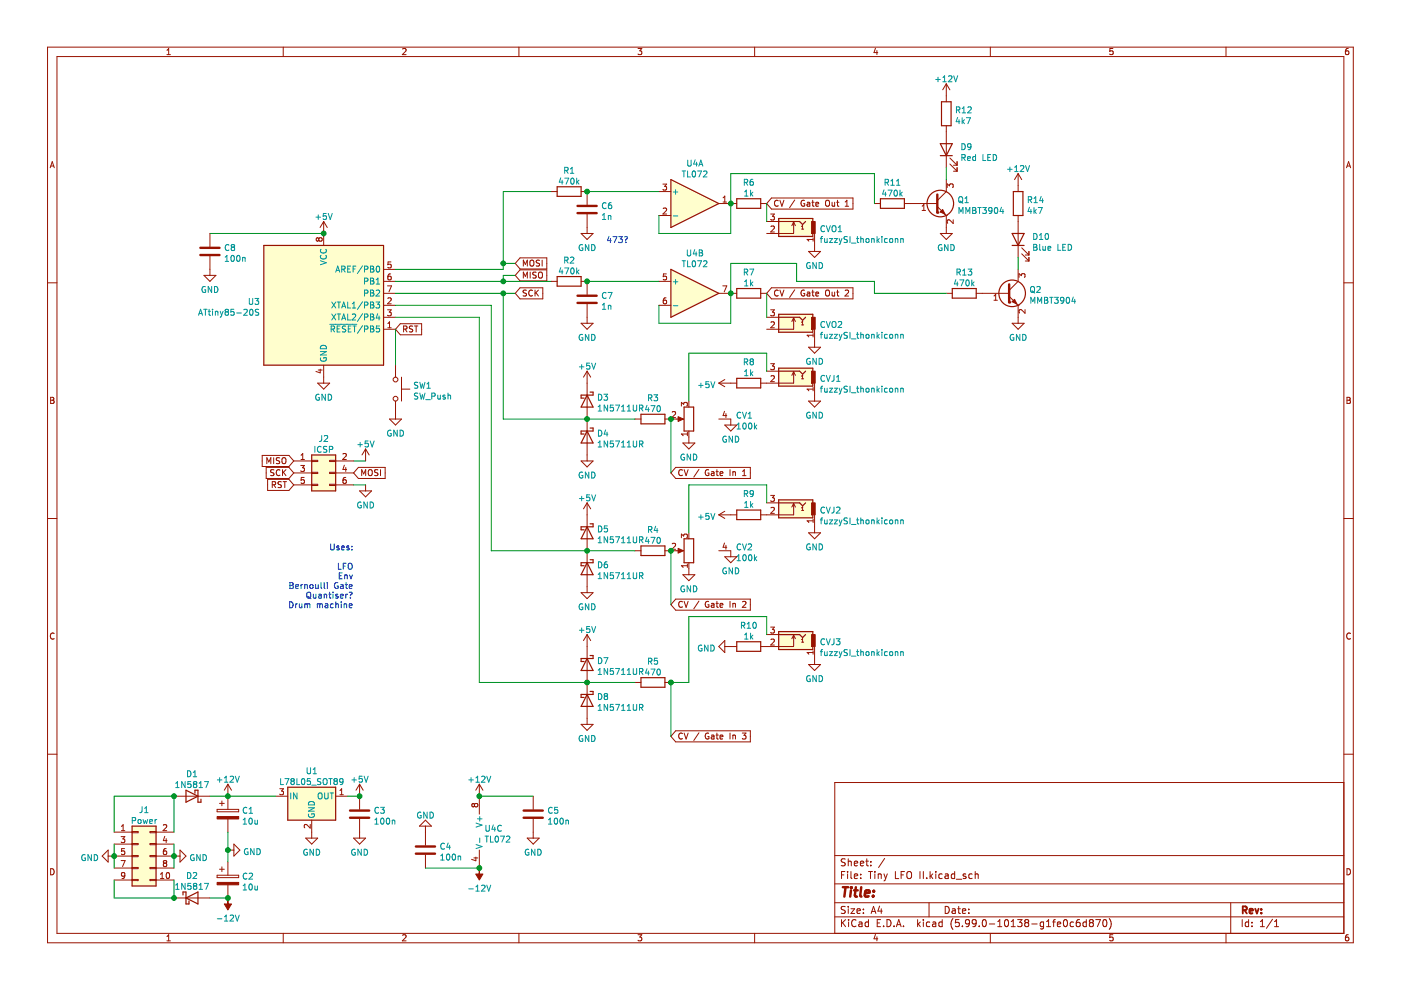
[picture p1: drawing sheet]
<svg xmlns="http://www.w3.org/2000/svg" width="297mm" height="210mm" viewBox="0 0 297 210" stroke-linecap="round" stroke-linejoin="round" font-family="sans-serif">
<path d="M.1 0h297v209.9h-297z" fill-rule="evenodd" fill="#fff" stroke="#fff" stroke-width=".21"/>
<g fill="none" stroke="#981200" stroke-width=".21">
<path d="M10.1 10h276.8v189.9h-276.8zM12.1 12h272.8v185.9h-272.8zM35.4 11.6h.7M35.4 10.7l.4-.4v1.3M60.1 10v2M85.4 10.4l.5-.1 .2 .4-.8 .9h.8M110 10v2M135.3 10.3h.8l-.5 .5 .4 .1v.6l-.2 .1-.5-.1M160 10v2M185.6 10.2l-.3 .9h.8M185.9 10.7v.9M200.6 17.8v3.8"/>
<path d="M200.6 17.8l-.7 1.2M200.6 17.8l.8 1.2M210 10v2M236 10.3h-.7v.6l.6-.1 .1 .7-.2 .1-.5-.1M259.9 10v2M285.9 10.3h-.4l-.2 .3-.1 .7 .3 .3 .4-.1v-.7h-.4l-.3 .2M10.6 35.6l.5-1.3 .4 1.3M10.8 35.2h.6M140.6 39h.7l-.4 .5 .4 .1v.6l-.2 .1-.5-.1M200.6 26.7v8.8M201.4 34.8l1.5 1.5M201.4 33.5l1.5 1.5"/>
<path d="M202.2 36.3h.7M202.2 35h.7M202.9 34.3v.7M202.9 35.5v.8M215.9 36.8l-.8 1.3M215.9 36.8v3.8M215.9 36.8l.7 1.3M285.5 35.6l.4-1.3 .5 1.3M285.6 35.2h.6M10.1 60h2M139.7 45.7h2.5M139.7 40.6h2.5"/>
<path d="M140.6 44.2l.5-.1 .2 .4-.7 .9h.7M152.4 43.2h2.5M153.3 42.8h.7M153.3 41.9l.4-.3v1.2M162.6 47h2.5M163.4 45.4h.8l-.4 .5 .3 .1v.5l-.2 .1-.5-.1M163.5 48l.4-.1 .3 .4-.8 .9h.8M168.3 47.1v2.4h-5.7M168.3 47.1l-.4 .8M168.3 47.1l.3 .8M170 48.6h.4M170 48l.2-.2v.8"/>
<path d="M171.4 53.3h2.6l-1.3 1.3zM172.4 50.4v.7M172.4 50.8h-1.3l.4 .3M172.7 49.5v3.8M185.4 43.2h1.3M191.7 43.2h1.3M199.4 49.5h2.5l-1.3 1.3zM200.6 48.2v1.3M215.9 45.7v1.3M215.9 59.7l-1.9 1.9M284.9 60h2M162.6 67.3h2.5"/>
<path d="M162.6 78.7h2.5M163.4 65.7h.8l-.4 .5 .3 .1v.5l-.2 .2-.5-.2M163.4 77.1h.8l-.4 .5 .3 .1v.6l-.2 .1-.5-.1M163.5 68.3l.4-.1 .3 .4-.8 .9h.8M163.5 79.8l.4-.1 .3 .3-.8 .9h.8M168.3 67.4v2.4h-5.7M168.3 78.8v2.4h-7M168.3 67.4l-.4 .8M168.3 67.4l.3 .8M168.3 78.8l-.4 .8M168.3 78.8l.3 .8M170 68.3l.2-.2v.8"/>
<path d="M170 79.8l.2-.3v.8M170 68.9h.4M171.4 73.6h2.6l-1.3 1.3zM172.4 70.7v.7M172.4 71.1h-1.3l.4 .3M172.7 69.8v3.8M200.6 62.2h1.3M207 62.2h1.2M214 62.8l1.9 1.9M215.9 64.7h.1M10.7 84.2h.5l.2 .3-.2 .4 .2 .1 .1 .3-.3 .2h-.5zM10.7 84.9h.5"/>
<path d="M154.9 81.2h1.3M170 80.3h.4M171.4 85h2.6l-1.3 1.3zM172.4 82.1v.8M172.4 82.5h-1.3l.4 .4M172.7 81.2v3.8M285.6 84.2h.4l.3 .3-.3 .4 .3 .1v.3l-.2 .2h-.5zM285.6 84.9h.4M10.1 109.9h2M152.4 109.2l1.3 .7M152.4 109.2h2.5M153.7 108.4l-1.3 .8"/>
<path d="M284.9 109.9h2M11.5 134.3a.58 .58 0 0 0-.8 .6 .58 .58 0 0 0 .8 .5M144.8 121.9h2.5l-1.2 1.2zM146.1 120.6v1.3M154.9 137.1h1.3M162.6 134.5h2.5M163.4 133h.8l-.4 .4 .3 .2v.5l-.2 .1-.5-.1M163.5 135.6l.4-.1 .3 .4-.8 .9h.8M168.3 134.7v2.4h-7M168.3 134.7l-.4 .7M168.3 134.7l.3 .7M170 135.6l.2-.2v.8"/>
<path d="M170 136.2h.4M172.4 138v.7M172.4 138.4h-1.3l.4 .3M172.7 137.1v2.5M286.3 134.3a.58 .58 0 0 0-.8 .6 .58 .58 0 0 0 .8 .5M10.1 159.9h2M284.9 159.9h2M24.2 176.4h3.8M24.2 179h3.8M25.7 177.4h.8l-.5 .5 .4 .1v.5l-.2 .2-.5-.2M25.7 176.1h.8M25.7 175.2l.4-.4v1.3"/>
<path d="M26.4 179.9h-.6l-.1 .6h.6l.1 .6-.2 .1-.5-.1M28 176.3h1.3v.3h-1.3zM28 178.8h1.3v.3h-1.3zM31.8 178.8h1.3v.3h-1.3zM31.8 176.3h1.3v.3h-1.3zM33.1 176.4h3.8M33.1 179h3.8M34.6 175l.5-.2 .3 .4-.8 .9h.8M34.9 177.3l-.3 .9h.8M35.2 177.8v.9M35.2 179.9l-.3 .1-.2 .2-.1 .8 .3 .2 .4-.1-.1-.6-.3-.1-.3 .2M46 171.6h4.6v.5h-4.6z"/>
<path d="M46.5 170.3h1.1M47 169.8v1M48.3 166.3l-.7 1.2M48.3 166.3v5.3M48.3 173.6v2.8M48.3 166.3l.8 1.2M49.6 179l1.3 1.2-1.3 1.3zM58.5 168.8h2.5M59.3 167.2h.8l-.4 .5 .3 .1v.6l-.1 .1-.6-.1M64.8 177.7h2.6l-1.3 1.3zM65.8 174.8v.8l-.9-.8-.4 .2 .1 .5M66.1 173.9v3.8"/>
<path d="M71.2 168.8h2.5M72.1 168.5h.7M72.1 167.6l.3-.4v1.3M75 177.7h2.5l-1.3 1.3zM76.2 166.3v5.3M76.2 173.6v4.1M76.2 166.3l-.7 1.2M76.2 166.3l.8 1.2M90.2 175.2v4M90.2 173.9l1.3 1.3h-2.6zM100.6 170.6l-.3-.2-.3 .2 .1 .4 .2 .1 .3-.3M100.6 170.6l.2-.2h.3l.2 .2v.4l-.2 .1-.4-.1-.1-.2"/>
<path d="M100.6 170.6v.2M101.6 166.3v6.3M101.6 166.3l-.7 1.2M101.6 166.3l.8 1.2M113.1 168.8v2.8M113.1 173.6v2.8M284.9 165.9h-107.9v32M10.7 184.2a.66 .66 0 0 1 .8 .6 .66 .66 0 0 1-.8 .7zM22.9 181.5h5.1M22.9 180.2v2.6l-1.2-1.3zM24.2 186.6h3.8M24.2 184h3.8"/>
<path d="M25.7 182.5h.8l-.5 1.2M26.5 185.5l-.3 .3-.3-.1-.1-.6 .4-.1 .3 .2-.1 .8-.2 .2-.3 .1M28 183.9h1.3v.3h-1.3zM28 181.4h1.3v.2h-1.3zM28 186.5h1.3v.2h-1.3zM31.8 183.9h1.3v.3h-1.3zM31.8 181.4h1.3v.2h-1.3zM31.8 186.5h1.3v.2h-1.3zM33.1 186.6h3.8M33.1 181.5h5.1M33.1 184h3.8M34 186.3h.7"/>
<path d="M34 185.4l.4-.4v1.3M34.9 183l-.3-.2 .3-.3h.3l.2 .2-.3 .3M34.9 183l-.3 .2v.3l.3 .2h.2l.3-.2v-.3l-.3-.2M34.9 183h.2M35.4 185.1l.1-.1a.68 .68 0 0 1 .5 .6 .68 .68 0 0 1-.5 .7l-.3-.5zM35.4 198.6l.4-.4v1.3M35.4 199.5h.7M36.9 190.4h7.6M38.2 180.2l1.2 1.3-1.2 1.3zM46 185.6h4.6v.5h-4.6zM46.5 184.3h1.1M47 183.8v1"/>
<path d="M48.3 182.8v2.8M48.3 187.6v2.8M48.3 180.2h1.3M60.1 197.9v2M85.4 198.3l.5-.1 .2 .4-.8 .9h.8M90.2 181.3v2.7M100.5 181.9h.8M100.9 181.7v.8l-.9-.3M101.6 180.2v3.8M110 197.9v2M135.3 198.2h.8l-.5 .5 .4 .1v.6l-.2 .1-.5-.1M160 197.9v2"/>
<path d="M177 194.4h107.9M177 191.4h107.9M177 187.4h107.9M177 181.4h107.9M178.4 195v1.5M178.4 185.5h.5M178.6 195.6l.7 .9M179.1 184.8h-.7v1.5M179.2 192.2h-.6l-.2 .1v.4l.7 .3 .1 .4-.3 .3-.6-.1M179.2 182.2l-.6-.1-.2 .1v.5l.7 .2 .1 .4-.3 .3-.6-.1M179.3 195l-.9 .8M179.7 184.8v.1"/>
<path d="M179.7 185.3v1M179.8 182.1v1.5M179.8 192.2v.1M179.8 192.7v1M179.8 182.7l.3-.1 .3 .1 .1 .9M179.9 195v.1M179.9 195.5v1M180.4 192.7h.8l-.8 1h.8M180.4 184.8v1.3l.2 .2M181.1 185.8l.7-.2v-.2l-.5-.1-.2 .2 .1 .7h.6M181.1 183.1l.7-.2v-.2l-.5-.1-.2 .2 .1 .7h.6M181.5 195.1a.71 .71 0 0 0-1 .5 .71 .71 0 0 0 .7 .9l.3-.2"/>
<path d="M181.7 193.2l.7-.2-.1-.3h-.4l-.2 .2 .1 .7h.5M182.1 195.5h.6l.1 1M182.4 183.1l.7-.2v-.2l-.5-.1-.2 .2 .1 .7h.6M182.5 186.1v.2M182.5 185.4v.1M182.8 195.8l-.5 .1-.2 .2 .2 .4 .5-.1M183.1 192.7v.2M183.1 193.5v.2M183.6 182.6h.5M183.8 182.1v1.3l.3 .2M184.1 195.5h-.4l-.3 .3 .2 .6h.5M184.1 195v1.5"/>
<path d="M184.1 184.8h.9M184.6 184.8v1.5M184.6 183.4v.2M184.6 182.7v.1M184.7 193.7l.5-1.5 .5 1.5M184.8 193.2h.8M185.5 184.8v.1M185.5 185.3v1M185.6 198.1l-.3 .9h.8M185.9 198.6v.9M186 195.7h.5M186.2 185.4l.2-.1 .4 .1v.9"/>
<path d="M186.2 185.3v1M186.5 192.1l-.4 1.1h1M186.7 195h-.7v1.5h.7M186.8 192.7v1M187.3 196.3v.2M187.4 185.3l.4 1M187.6 182l-1.3 1.9M187.8 186.3l-.4 .5M188.1 195a.76 .76 0 0 1 .8 .7 .76 .76 0 0 1-.8 .8zM188.1 185.3l-.3 1M189.6 196.3v.2M189.8 184.8v1.5h.8"/>
<path d="M190.1 196.5l.5-1.5 .5 1.5M190.2 196h.7M191.1 185.5h.5M191.6 196.3v.2M191.8 184.8h-.7v1.5M192.3 185l.3-.2a.5 .5 0 0 1 .7 .5v.5a.5 .5 0 0 1-.5 .5 .5 .5 0 0 1-.5-.5zM194.6 195v1.5M194.7 195.9l.4 .6M195.1 184.8v1.5M195.1 195.5l-.5 .5M195.8 184.8v1.5M195.8 195v.1"/>
<path d="M195.8 195.5v1M196.5 186.1v.2M197 191.4v3M197.1 195.5h-.4l-.3 .3 .2 .6h.5M197.2 184.8v1.5M197.3 185.7l.5 .6M197.8 195.5h.5l.1 1M197.8 185.3l-.6 .6M198.4 195.8l-.5 .1-.2 .2 .2 .4 .5-.1M198.4 184.8v.1M198.4 185.3v1M199.8 195.5h-.5l-.2 .3 .1 .6h.6"/>
<path d="M199.8 195v1.5M199.8 185.4l-.5-.1-.2 .3 .1 .6h.6M200.4 192.2a.76 .76 0 0 1 .9 .7 .76 .76 0 0 1-.9 .8zM200.4 185.4h.6v.9M201 185.6l-.5 .1-.2 .2 .2 .4 .5-.1M201.9 192.7h.6v1M202 194.8a1.72 1.72 0 0 0 0 2.2M202.4 185.4l-.4-.1-.3 .3 .1 .6h.6M202.4 184.8v1.5M202.5 193l-.5 .1-.2 .2 .2 .4 .5-.1M202.8 186.4h1.1M203 192.7h.6"/>
<path d="M203.3 192.2v1.3l.3 .2M203.3 195h-.7l-.1 .7 .3-.2 .5 .1 .1 .2-.1 .5-.2 .2-.6-.2M204 193.2l.8-.2-.1-.3h-.4l-.3 .2 .1 .7h.6M204 196.3v.2M204.8 185.4l-.4-.1-.2 .2 .1 .2 .5 .2v.3h-.6M205.4 193.5v.2M205.4 192.7v.2M205.5 195.6l-.2 .3-.5-.1-.1-.2v-.3l.3-.3h.3l.2 .3a1 1 0 0 1-.4 1.2h-.3M206.1 185.4l-.4-.1-.3 .3 .1 .6h.6M206.8 185.4l.2-.1 .3 .1 .1 .9M206.8 184.8v1.5M207 195.6l-.3 .3-.4-.1-.2-.2v-.3l.3-.3h.3l.3 .3a1 1 0 0 1-.5 1.2h-.2"/>
<path d="M207.6 196.3v.2M208.4 195.1l.2-.1a.8 .8 0 0 1 .5 .7 .8 .8 0 0 1-.5 .8l-.3-.6zM209.8 195.9h1.1M210 197.9v2M211.5 196.5h.9M211.5 195.4l.5-.4v1.5M213.1 195.1l.2-.1a.8 .8 0 0 1 .5 .7 .8 .8 0 0 1-.5 .8l-.3-.6zM214.4 196.5h.9M214.4 195.4l.4-.4v1.5M215.8 195h.9l-.5 .5 .4 .2v.6l-.2 .2-.6-.2M217.5 195.6l-.2 .3v.3l.2 .3h.3l.3-.3-.1-.4-.2-.2M217.5 195.6l-.2-.3 .2-.3h.3l.3 .3-.3 .3"/>
<path d="M217.5 195.6h.3M218.8 195.9h1.1M221.3 195.5h-.5l-.3 .3 .2 .6h.6M221.3 195.5v1.2l-.3 .3-.4-.1M221.9 196.5h.9M221.9 195.4l.4-.4v1.5M223.2 195.5h.6M223.8 195l-.4 .2v1.3M224.2 196l.7-.2-.1-.3h-.4l-.2 .2 .1 .7h.5M225.6 195.1l.2-.1a.8 .8 0 0 1 .5 .7 .8 .8 0 0 1-.5 .8l-.3-.6zM227.6 195.5h-.4l-.3 .3 .1 .6h.6M228.9 195h-.4a1.01 1.01 0 0 0 0 1.5l.5-.2v-.5l-.3-.3-.4 .1-.1 .2"/>
<path d="M230.3 195.5h-.4l-.3 .3 .1 .6h.6M230.3 195v1.5M231.2 195.6l-.2 .3v.4l.2 .2 .5-.1 .1-.2v-.3l-.3-.3M231.2 195.6l-.2-.3 .2-.3h.3l.3 .3-.3 .3M231.2 195.6h.3M232.3 195h1l-.6 1.5M234 195.1l.2-.1a.8 .8 0 0 1 .5 .7 .8 .8 0 0 1-.5 .8l-.4-.6zM235.2 194.8a1.72 1.72 0 0 1 0 2.2M236 198.2h-.7v.6l.6-.1 .1 .7-.2 .1-.5-.1M259.9 197.9v2M260.9 191.4v6.5M263.4 195v1.5"/>
<path d="M264.7 195.5h-.4l-.3 .3 .2 .6h.5M264.7 195v1.5M265.4 196.3v.2M265.4 195.5v.2M267.2 196.5h.9M267.2 195.4l.5-.4v1.5M269.8 194.9l-1.3 1.9M270.2 196.5h.9M270.2 195.4l.5-.4v1.5M285.6 184.2a.66 .66 0 0 1 .7 .6 .66 .66 0 0 1-.7 .7zM285.9 198.2h-.4l-.2 .3-.1 .7 .3 .3 .4-.1v-.7h-.4l-.3 .2"/>
</g>
<path d="M263.5 193l.7-.1 .1-.2v-.4l-.8-.1v1.5M263.8 193l.5 .7M264.9 193.2l.7-.2v-.3h-.5l-.2 .2 .1 .7h.6M266.1 192.7l.4 1 .3-1M267.4 193.5v.2M267.4 192.7v.2" fill="none" stroke="#981200" stroke-width=".39"/>
<path d="M178.7 188.1h1.1M179.3 188.1l-.3 2M180.4 188.8l-.1 1.3M180.5 188.1v.2M181.1 188.8h.8M181.5 188.1l-.3 1.7 .1 .2 .4 .1M182.6 188.1l-.2 1.7 .2 .3M183.4 189.4l1-.2-.1-.3-.5-.1-.4 .3v.9h.8M185.1 189.9v.2M185.3 188.9l-.1 .2" fill="none" stroke="#981200" stroke-width=".52"/>
<g fill="#fffecd" stroke="#fffecd" stroke-width=".25">
<path d="M142.2 38.1l10.2 5.1-10.2 5z"/>
<path d="M28 175.2h5.1v12.7h-5.1z" fill-rule="evenodd"/>
<path d="M61 166.9h10.2v7h-10.2z" fill-rule="evenodd"/>
<path d="M165.1 46.3h7.2v3.8h-7.2z" fill-rule="evenodd"/>
<path d="M165.1 66.6h7.2v3.8h-7.2z" fill-rule="evenodd"/>
<path d="M165.1 78.1h7.2v3.8h-7.2z" fill-rule="evenodd"/>
<path d="M165.1 133.9h7.2v3.8h-7.2z" fill-rule="evenodd"/>
</g>
<g fill="none" stroke="#981200" stroke-width=".25">
<path d="M142.2 38.1l10.2 5.1-10.2 5zM199.4 33h2.5M199.4 30.5h2.5l-1.3 2.5zM199.6 21.6h2v5.1h-2zM165.1 46.3h7.2v3.8h-7.2zM165.1 47h4.4l.7 .6 .6-.6M186.7 42.1h5v2.1h-5zM214.8 40.6h2.1v5.1h-2.1zM165.1 66.6h7.2v3.8h-7.2zM165.1 78.1h7.2v3.8h-7.2zM165.1 67.3h4.4l.7 .6 .6-.6M165.1 78.7h4.4l.7 .6 .6-.6"/>
<path d="M201.9 61.2h5.1v2h-5.1zM156.2 80.2h5.1v2h-5.1zM156.2 136.1h5.1v2h-5.1zM165.1 133.9h7.2v3.8h-7.2zM165.1 134.5h4.4l.7 .7 .6-.7M28 175.2h5.1v12.7h-5.1zM61 166.9h10.2v7h-10.2zM38.8 189.8v-.7h.6v2.6h.7v-.7M39.4 190.4l2.6-1.3v2.6z"/>
<circle cx="214.6" cy="62.2" r="2.82"/>
</g>
<g fill="none" stroke="#009596" stroke-width=".21">
<path d="M198.4 16.9h1M198.9 16.4v.9M199.9 16.4l.4-.3v1.2M199.9 17.3h.7M201.1 16.2l.5-.1 .2 .3-.7 .9h.7M202.2 16.1l.4 1.2 .4-1.2M144.6 36.2h.8M145 36.2v1.3M145.8 36.2v1.3h.6M145.8 34v1l.3 .2h.2l.2-.2v-1M146.9 36.4l.1-.2a.68 .68 0 0 1 .5 .7 .68 .68 0 0 1-.5 .6l-.3-.5zM147.4 33.9l-.3 .9h.8"/>
<path d="M147.7 34.4v.8M147.9 36.2h.8l-.5 1.3M148.2 35.2l.4-1.2 .4 1.2M148.3 34.9h.6M149.2 36.4l.4-.2 .3 .4-.8 .9h.8M187.7 38.7l.6-.1v-.5l-.6-.1v1.3M188 38.7l.4 .6M188.9 39.3h.7M188.9 38.4l.3-.4v1.3M190.1 38.4l.3-.4v1.3M190.1 39.3h.7M202.8 23.3h.6l.1-.5-.7-.1v1.2"/>
<path d="M203 24.9l-.3 .9h.8M203.1 23.3l.4 .6M203.3 25.4v.8M203.9 30.5a.64 .64 0 0 1 .8 .6 .64 .64 0 0 1-.8 .6zM203.9 33.4h.6l.1-.5-.7-.1v1.2M204 23l.4-.3v1.2M204 23.9h.7M204 25v1.2M204.1 25.7l.4 .5M204.2 33.4l.5 .6M204.5 25.4l-.5 .5M204.9 25h.9l-.6 1.2"/>
<path d="M205.1 33.6l.6-.1v-.3h-.4l-.2 .2 .1 .6h.5M205.2 22.8l.5-.1 .2 .3-.8 .9h.8M205.9 31l-.3 .3-.3-.1-.1-.6 .4-.1 .3 .2-.1 .7-.2 .3h-.3M206.8 33.2h-.3l-.3 .2 .2 .6h.4M206.8 32.8v1.2M208.4 32.8v1.2h.6M209.4 33.4h.5M210 32.8h-.6v1.2h.6M210.6 32.8a.64 .64 0 0 1 .7 .6 .64 .64 0 0 1-.7 .6zM213.6 35.9h1M214.1 35.4v1M215.1 36.4h.8"/>
<path d="M215.1 35.5l.4-.4v1.3M216.3 35.2l.5-.1 .3 .4-.8 .9h.8M217.4 35.1l.5 1.3 .4-1.3M142.7 45.8h1M142.7 40.7h1M143.2 40.2v1M171.7 55.7a.58 .58 0 0 0-.7 .6 .58 .58 0 0 0 .8 .5v-.4h-.2M173.1 55.7v1.2l-.8-1.2v1.2M173.7 55.7a.64 .64 0 0 1 .7 .6 .64 .64 0 0 1-.7 .6zM173.9 50.6h.5M174.4 50.2l-.3 .1v1.1M174.8 50.6l.1 .8 .5-.1"/>
<path d="M174.8 48a.56 .56 0 0 0-.8 .5 .56 .56 0 0 0 .8 .5M175.2 47.9l.4 1.2 .4-1.2M175.4 50.6v.8M175.9 50.6h.6l-.6 .8h.6M176.5 48l.2-.1a.43 .43 0 0 1 .5 .4v.4a.42 .42 0 0 1-.4 .4 .42 .42 0 0 1-.4-.4zM176.9 50.6h.6l-.6 .8h.6M177.7 49.1h.8M177.7 48.2l.4-.3v1.2M177.9 50.6l.3 .8M178.2 51.4l-.3 .4M178.5 50.6l-.3 .8M179.7 50.2l-.7 .1v.3l.5 .3 .2 .3-.3 .2h-.5"/>
<path d="M180.2 50.2v1.2M180.5 51.5h1M181.6 50.6h.5M181.8 50.2v1l.3 .2M182.5 50.7l.5-.1v.8M182.5 50.2v1.2M183.7 50.7l.1-.1 .4 .1-.1 .7-.4-.1zM184.8 50.7l.5-.1v.8M184.8 50.6v.8M186 50.2v1.2M186.1 50.9l.3 .5M186.4 50.6l-.4 .5"/>
<path d="M187 50.2v.1M187 50.6v.8M187.4 40.3l-.3 .9h.8M187.7 40.7v.9M188.1 50.6h-.3l-.3 .2 .1 .6h.5M188.3 40.3h.8l-.5 1.3M188.7 50.7l.2-.1 .3 .1v.7l-.5-.1zM189.7 40.4l.1-.1a.68 .68 0 0 1 .5 .6 .68 .68 0 0 1-.5 .7l-.3-.5zM189.8 50.7l.5-.1 .1 .8M189.8 50.6v.8M190.8 40.3v1.3M190.9 41.1l.4 .5"/>
<path d="M191 50.7l.5-.1v.8M191 50.6v.8M191.3 40.7l-.5 .5M199.7 51.9a.58 .58 0 0 0-.8 .6 .58 .58 0 0 0 .8 .5v-.4h-.2M201 51.9v1.2l-.7-1.2v1.2M201.6 51.9a.64 .64 0 0 1 .7 .6 .64 .64 0 0 1-.7 .6zM202.7 59.3l-.3 .9h.7M202.9 57.7h.6l.1-.5-.7-.1v1.2M203 59.8v.8M203.2 57.7l.4 .6M203.5 59.4h.8l-.5 1.2M204.1 58.3h.7"/>
<path d="M204.1 57.4l.4-.3v1.2M204.9 59.5l.2-.1a.68 .68 0 0 1 .4 .6 .68 .68 0 0 1-.4 .6l-.3-.5zM205.3 57.1h.7l-.4 .4 .4 .2v.5l-.2 .1-.5-.1M206 59.4v1.2M206.5 59.8l-.5 .5M218 42.4l.6-.1 .1-.5-.7-.1v1.3M218.3 43.9l-.3 .9h.7M218.3 42.4l.4 .6M218.6 44.4v.9M219.2 43h.8M219.2 42.1l.4-.4v1.3M219.2 44v1.3"/>
<path d="M219.4 44.8l.3 .5M219.7 44.4l-.5 .5M220.1 44h.9l-.6 1.3M220.7 41.6l-.3 .9h.8M221 42.1v.9M157.8 76.8l.6-.1 .1-.5-.7-.1v1.3M157.9 79.7h.7M157.9 78.8l.3-.4v1.3M158.1 76.8l.4 .6M159.1 78.4v1.3M159.3 76.6l-.3 .3v.2l.3 .3h.2l.2-.3v-.2l-.2-.3M159.3 76.6l-.3-.2 .3-.3h.2l.2 .2-.2 .3"/>
<path d="M159.3 76.6h.2M159.3 79.2l.3 .5M159.6 78.8l-.5 .5M171.7 76a.58 .58 0 0 0-.7 .6 .58 .58 0 0 0 .8 .5v-.4h-.2M173.1 76v1.2l-.8-1.2v1.2M173.7 76a.64 .64 0 0 1 .7 .6 .64 .64 0 0 1-.7 .6zM173.9 70.9h.5M174.4 70.5l-.3 .1v1.1M174.8 79.7a.56 .56 0 0 0-.8 .5 .56 .56 0 0 0 .8 .5M174.8 70.9l.1 .8 .5-.1M174.8 68.3a.56 .56 0 0 0-.8 .5 .56 .56 0 0 0 .8 .5M175.2 79.6l.4 1.3 .4-1.3"/>
<path d="M175.2 68.2l.4 1.2 .4-1.2M175.4 70.9v.8M175.9 70.9h.6l-.6 .8h.6M176.5 68.3l.2-.1a.43 .43 0 0 1 .5 .4v.4a.42 .42 0 0 1-.4 .5 .42 .42 0 0 1-.4-.5zM176.8 79.6v1.1l-.5 .2M176.9 70.9h.6l-.6 .8h.6M177.4 80l.3-.4v1.3M177.7 68.3l.5-.1 .3 .3-.8 .9h.8M177.9 70.9l.3 .8M178.2 71.7l-.3 .5M178.5 70.9l-.3 .8M179.7 70.5l-.7 .1v.3l.5 .3 .2 .3-.3 .2h-.5"/>
<path d="M180.2 70.5v1.2M180.5 71.9h1M181.6 70.9h.5M181.8 70.5v1l.3 .2M182.5 70.5v1.2M182.5 71l.5-.1v.8M183.7 70.9h.3l.3 .2v.4l-.3 .2-.4-.2zM184.8 70.9v.8M184.8 71l.5-.1v.8M186 70.5v1.2M186.1 71.2l.3 .5M186.4 70.9l-.4 .5"/>
<path d="M187 70.5v.1M187 70.9v.8M188.1 70.9h-.3l-.3 .2 .1 .6h.5M188.7 71l.2-.1 .3 .1v.7l-.5-.1zM189.8 70.9v.8M189.8 71l.5-.1 .1 .8M191 70.9v.8M191 71l.5-.1v.8M206.2 60.1l.3 .5M171.7 87.5a.58 .58 0 0 0-.7 .5 .58 .58 0 0 0 .8 .5v-.4h-.2M173.1 87.4v1.3l-.8-1.3v1.3M173.7 87.4a.64 .64 0 0 1 .7 .6 .64 .64 0 0 1-.7 .7z"/>
<path d="M173.9 82.3h.5M174.4 81.9l-.3 .2v1.1M174.8 82.3l.1 .8 .5-.1M175.4 82.3v.9M175.9 82.3h.6l-.6 .9h.6M176.9 82.3h.6l-.6 .9h.6M177.4 80.9h.7M177.9 82.3l.3 .9M178.2 83.2l-.3 .4M178.5 82.3l-.3 .9M179.7 81.9l-.7 .1v.4l.5 .2 .2 .3-.3 .3-.5-.1M180.2 81.9v1.3"/>
<path d="M180.5 83.3h1M181.6 82.3h.5M181.8 81.9v1.1l.3 .2M182.5 81.9v1.3M182.5 82.4h.5v.8M183.7 82.4l.1-.1 .4 .1-.1 .7-.4-.1zM184.8 82.3v.9M184.8 82.4h.5v.8M186 81.9v1.3M186.1 82.7l.3 .5M186.4 82.3l-.4 .5M187 81.9v.1"/>
<path d="M187 82.3v.9M188.1 82.4l-.3-.1-.3 .3 .1 .5h.5M188.7 82.4l.2-.1 .3 .1v.7l-.5-.1zM189.8 82.3v.9M189.8 82.4h.5l.1 .8M191 82.3v.9M191 82.4h.5v.8M148.1 109.6h1M148.6 109.2v.9M150.3 108.9h-.6l-.1 .6 .6-.1 .1 .6-.2 .1-.5-.1M150.7 108.9l.4 1.2 .5-1.2M145.1 124.3a.58 .58 0 0 0-.7 .6 .58 .58 0 0 0 .7 .5v-.5h-.2"/>
<path d="M146.4 124.2v1.3l-.7-1.3v1.3M147 124.2a.64 .64 0 0 1 .8 .6 .64 .64 0 0 1-.8 .7zM157.2 132.6l.6-.1 .1-.4-.7-.2v1.3M157.5 132.6l.4 .6M157.9 134.6l.3-.4v1.3M157.9 135.5h.7M158.4 133.2h.7M158.4 132.3l.4-.4v1.3M159.1 134.2v1.3M159.3 135l.3 .5M159.6 134.7l-.5 .4M159.7 132.1l.2-.2a.68 .68 0 0 1 .5 .7 .68 .68 0 0 1-.5 .6l-.3-.5z"/>
<path d="M173.9 138.2h.5M174.4 137.7l-.3 .2v1.1M174.8 135.6a.56 .56 0 0 0-.8 .5 .56 .56 0 0 0 .8 .5M174.8 138.2l.1 .7h.5M175.2 135.4l.4 1.3 .4-1.3M175.4 138.2v.8M175.9 138.2h.6l-.6 .8h.6M176.8 135.4v1.1l-.5 .2M176.9 138.2h.6l-.6 .8h.6M177.3 135.4h.8l-.4 .5 .3 .1v.6l-.1 .1-.6-.1M177.9 138.2l.3 .8M178.2 139l-.3 .4"/>
<path d="M178.5 138.2l-.3 .8M179.7 137.8l-.7 .1v.3l.5 .3 .2 .3-.3 .2-.5-.1M180.2 137.7v1.3M180.5 139.1h1M181.6 138.2h.5M181.8 137.7v1.1l.3 .2M182.5 137.7v1.3M182.5 138.3l.5-.1v.8M183.7 138.3l.1-.1 .4 .1-.1 .6h-.4zM184.8 138.2v.8M184.8 138.3l.5-.1v.8M186 137.7v1.3"/>
<path d="M186.1 138.5l.3 .5M186.4 138.2l-.4 .4M187 137.7v.2M187 138.2v.8M188.1 138.2h-.3l-.3 .2 .1 .5h.5M188.7 138.3l.2-.1 .3 .1v.6h-.5zM189.8 138.2v.8M189.8 138.3l.5-.1 .1 .8M191 138.2v.8M191 138.3l.5-.1v.8M28 174l.6-.1 .1-.4-.7-.2v1.3M29.4 173.8h.3l.2 .2v.4l-.2 .2-.5-.2z"/>
<path d="M30.1 171v1.1l-.5 .2M30.3 173.8l.3 .8 .2-.6 .3 .6 .2-.8M30.7 172.3h.7M30.7 171.4l.3-.4v1.3M31.7 174.2l.6-.1v-.3h-.4l-.2 .1 .1 .6h.5M32.9 173.8v.8M33.2 173.8l-.3 .2M46.1 165.4h.9M46.6 164.9v.9M47.6 165.8h.7M47.6 164.9l.4-.3v1.2M48.8 164.7l.5-.1 .2 .3-.8 .9h.8"/>
<path d="M49.9 164.6l.4 1.2 .4-1.2M51.6 174.7h.7M51.6 173.8l.3-.3v1.2M52.3 171.3a.56 .56 0 0 0-.7 .5 .56 .56 0 0 0 .7 .5M52.5 180a.58 .58 0 0 0-.7 .6 .58 .58 0 0 0 .8 .5v-.4h-.2M52.8 171.5l.4-.3v1.2M52.8 172.4h.8M52.9 173.6l.2-.1a.68 .68 0 0 1 .4 .6 .68 .68 0 0 1-.4 .6l-.3-.4zM53.9 179.9v1.3l-.8-1.3v1.3M54 173.9l.1 .8 .5-.1M54.5 179.9a.64 .64 0 0 1 .7 .7 .64 .64 0 0 1-.7 .6zM54.6 173.9v.8"/>
<path d="M59.5 165.1v1.3h.6M60.4 165.1h.9l-.6 1.3M61.6 168.1v1.3M61.9 165.6l-.2 .3v.2l.2 .3 .4-.1 .1-.2-.1-.4-.1-.1M61.9 165.6l-.2-.2 .2-.3h.4l.1 .2-.2 .3M61.9 165.6h.3M62.9 165.1v1.3h.6M63 168.1v1.3l-.8-1.3v1.3M64.1 165.1h.1a.68 .68 0 0 1 .5 .6 .68 .68 0 0 1-.5 .7 .84 .84 0 0 1-.1-1.3zM65.1 162.8v1l.3 .3 .3-.1 .1-.2v-1M65.4 171.3h1.3l-1.3 .7h1.3M65.5 172.6a.58 .58 0 0 0 .5 .7 .58 .58 0 0 0 .5-.8h-.4v.3"/>
<path d="M65.6 170.1a.66 .66 0 0 1 .7-.1 .66 .66 0 0 1 .4 .7h-1.3zM65.8 165.1h-.6l-.1 .6 .6-.1 .1 .6-.2 .2-.5-.2M66.1 166.5h1M66.4 164.1h.7M66.4 163.1l.4-.3v1.3M67.5 168.3l.3-.2a.43 .43 0 0 1 .5 .4v.5a.42 .42 0 0 1-.4 .4 .42 .42 0 0 1-.5-.4zM68 165.1l-.6 .1v.4l.5 .2 .1 .3-.2 .3-.5-.1M68.7 165.1h.1a.43 .43 0 0 1 .6 .4v.4a.42 .42 0 0 1-.5 .5 .42 .42 0 0 1-.4-.5zM68.8 168.1v1l.3 .3h.2l.3-.3v-1M69.7 165.1h.7M70 168.1h.7M70.1 165.1v1.3"/>
<path d="M70.4 168.1v1.3M71 165.6l-.2 .3v.2l.2 .3 .4-.1 .1-.2v-.2l-.2-.3M71 165.6l-.2-.2 .2-.3h.4l.1 .2-.2 .3M71 165.6h.3M72.7 165.6l-.2 .3-.4-.1v-.6l.4-.1 .2 .2v.7l-.2 .3-.4 .1M74.6 165.4h1M75.1 164.9v.9M76.8 164.6h-.6l-.1 .6 .6-.1 .1 .6-.2 .1-.5-.1M77.2 164.6l.4 1.2 .5-1.2M79.5 174.7h.7M79.5 173.8l.3-.3v1.2M80.3 171.3a.56 .56 0 0 0-.8 .5 .56 .56 0 0 0 .8 .5"/>
<path d="M80.7 171.2h.8l-.4 .5 .3 .1v.5l-.2 .1-.5-.1M80.8 173.6l.2-.1a.68 .68 0 0 1 .4 .6 .68 .68 0 0 1-.4 .6l-.3-.4zM82 173.6l.2-.1a.68 .68 0 0 1 .4 .6 .68 .68 0 0 1-.4 .6l-.3-.4zM83.2 173.9v.8M83.2 174l.5-.1v.8M89.2 172.3a.58 .58 0 0 0-.7 .5 .58 .58 0 0 0 .8 .5v-.4h-.2M90.6 172.2v1.3l-.8-1.3v1.3M91.2 172.2a.64 .64 0 0 1 .7 .6 .64 .64 0 0 1-.7 .7zM94.2 178.9a.56 .56 0 0 0-.8 .5 .56 .56 0 0 0 .8 .5M95 178.7l-.3 .9h.8M95.3 179.2v.9M99.4 165.4h1"/>
<path d="M99.9 164.9v.9M100.9 165.8h.7M100.9 164.9l.4-.3v1.2M100.9 179.1l1.3 .4-1.3 .4M100.9 174.5l1.3 .4-1.3 .5M101.2 173.6h1M101.7 173.1v1M101.7 177.7v.9M102.1 164.7l.5-.1 .2 .3-.7 .9h.7M102.8 177.3h.8M103 175v1l.3 .2h.3l.1-.2v-1M103.2 164.6l.4 1.2 .4-1.2"/>
<path d="M103.2 177.3v1.2M104 177.3v1.2h.6M104.6 174.9l-.3 .9h.8M104.9 175.4v.8M105.1 177.4l.2-.1a.68 .68 0 0 1 .4 .6 .68 .68 0 0 1-.4 .6l-.3-.4zM106.1 177.3h.9l-.6 1.2M106.3 175.1a.56 .56 0 0 0-.8 .5 .56 .56 0 0 0 .8 .5M107.4 177.4l.5-.1 .2 .3-.8 .9h.8M116.3 174.7h.7M116.3 173.8l.4-.3v1.2M117.1 171.3a.56 .56 0 0 0-.8 .5 .56 .56 0 0 0 .8 .5M117.6 173.6l.2-.1a.68 .68 0 0 1 .4 .6 .68 .68 0 0 1-.4 .6l-.3-.4z"/>
<path d="M118.2 171.2h-.6v.6l.6-.1v.6l-.2 .1-.4-.1M118.8 173.6l.2-.1a.68 .68 0 0 1 .5 .6 .68 .68 0 0 1-.5 .6l-.3-.4zM120 174l.5-.1v.8M120 173.9v.8M18 181.3a.58 .58 0 0 0-.7 .5 .58 .58 0 0 0 .8 .5v-.4h-.2M19.4 181.2v1.3l-.7-1.3v1.3M20 181.2a.64 .64 0 0 1 .7 .6 .64 .64 0 0 1-.7 .7zM37.3 188.6h.7M37.3 187.7l.3-.4v1.3M39.3 187.3v1.3l-.8-1.3v1.3M39.8 185a.64 .64 0 0 1 .7 .6 .64 .64 0 0 1-.7 .7zM40.5 187.3h-.6l-.1 .6 .6-.1 .1 .6-.2 .2-.5-.2"/>
<path d="M41 185.1l.5-.1 .2 .4-.8 .9h.8M41.1 181.3a.58 .58 0 0 0-.7 .5 .58 .58 0 0 0 .8 .5v-.4h-.3M41.2 187.8l-.2-.2 .2-.3 .4 .1 .1 .1-.2 .3M41.2 187.8l-.2 .3v.2l.2 .3 .4-.1 .1-.2v-.3l-.2-.2M41.2 187.8h.3M42.2 188.6h.7M42.2 187.7l.4-.4v1.3M42.4 181.2v1.3l-.7-1.3v1.3M43 181.2a.64 .64 0 0 1 .8 .6 .64 .64 0 0 1-.8 .7zM43.4 187.3h.8l-.5 1.3M46.1 194.8h.9M47.6 194.4l.4-.4v1.3"/>
<path d="M47.6 195.3h.7M48.8 194.1l.5-.1 .2 .4-.8 .9h.8M49.9 194l.4 1.3 .4-1.3M51.6 187.8l.3-.4v1.3M51.6 188.7h.7M52.3 185.2a.56 .56 0 0 0-.7 .6 .56 .56 0 0 0 .7 .5M52.8 185.2l.5-.1 .3 .4-.8 .9h.8M52.9 187.5l.2-.1a.68 .68 0 0 1 .4 .7 .68 .68 0 0 1-.4 .6l-.3-.5zM54 187.8l.1 .8h.5M54.6 187.8v.9M65.1 180.1a.58 .58 0 0 0-.7 .6 .58 .58 0 0 0 .8 .5v-.4h-.3M66.4 180.1v1.2l-.7-1.2v1.2"/>
<path d="M67.1 180.1a.64 .64 0 0 1 .7 .6 .64 .64 0 0 1-.7 .6zM75.3 180.1a.58 .58 0 0 0-.8 .6 .58 .58 0 0 0 .8 .5v-.4h-.2M76.6 180.1v1.2l-.7-1.2v1.2M77.2 180.1a.64 .64 0 0 1 .7 .6 .64 .64 0 0 1-.7 .6zM93.4 182.3h.8M93.4 181.4l.4-.3v1.2M94.8 181.2l.2-.1a.68 .68 0 0 1 .4 .6 .68 .68 0 0 1-.4 .6l-.3-.4zM96 181.2l.2-.1a.68 .68 0 0 1 .4 .6 .68 .68 0 0 1-.4 .6l-.3-.4zM97.1 181.6h.5l.1 .7M97.1 181.5v.8M99.4 188.5h1M100.9 188l.4-.3v1.2"/>
<path d="M100.9 188.9h.7M102.1 187.8l.5-.1 .2 .3-.7 .9h.7M103.2 187.7l.4 1.2 .4-1.2"/>
</g>
<g fill="#981200" stroke="#981200" stroke-width=".21">
<path d="M46 173.1h4.6v.5h-4.6z" fill-rule="evenodd"/>
<path d="M46 187.1h4.6v.5h-4.6z" fill-rule="evenodd"/>
<path d="M48.3 190.4v1.3h.8l-.8 1.2-.7-1.2h.7z" fill-rule="evenodd"/>
<path d="M101.6 184v1.3h.8l-.8 1.3-.7-1.3h.7z" fill-rule="evenodd"/>
<path d="M172.1 47h.7v2.5h-.7z" fill-rule="evenodd"/>
<path d="M172.1 67.3h.7v2.5h-.7z" fill-rule="evenodd"/>
<path d="M172.1 78.7h.7v2.5h-.7z" fill-rule="evenodd"/>
<path d="M172.1 134.5h.7v2.6h-.7z" fill-rule="evenodd"/>
</g>
<path d="M214 60.3v3.8M74.2 173.4h4.1M74.2 171.9h4.1M88.2 179.5h4M111 173.4h4.1M111 171.9h4.1M88.2 181h4" fill="none" stroke="#981200" stroke-width=".51"/>
<circle cx="214" cy="64.1" r=".25" fill="#981200"/>
<g fill="#981200" stroke="#981200" stroke-width=".21">
<path d="M214.6 64l.5-.5 .5 1z" fill-rule="evenodd"/>
<path d="M172.1 106.6h.7v2.6h-.7z" fill-rule="evenodd"/>
</g>
<g fill="none" stroke="#981200" stroke-width=".21">
<path d="M198.7 43.8l1.9 1.9M200.6 45.7h.1M200.6 40.6l-1.9 1.9M215.9 57.1v2.6M216.1 58.8v-.8l.4 .4 .2-.3h.5l.1 .2-.1 .5M208.2 62.2h5.8M210.7 63.7h.8M210.7 62.8l.4-.4v1.3M215.9 64.7v2.6M217.3 65.6v.8l-.9-.8-.3 .3 .1 .5M153.7 118h2.5l-1.3 1.3zM154.9 116.8v1.2"/>
<path d="M154.9 109.2h1.3M162.6 106.6h2.5M163.4 105h.8l-.4 .5 .3 .1v.6l-.2 .1-.5-.1M163.5 107.7l.4-.1 .3 .3-.8 .9h.8M168.3 106.7v2.5h-7M168.3 106.7l-.4 .8M168.3 106.7l.3 .8M170 108.2h.4M170 107.7l.2-.2v.7M171.4 113h2.6l-1.3 1.2zM172.4 110.1v.7M172.4 110.4h-1.3l.4 .4"/>
<path d="M172.7 109.2v3.8"/>
</g>
<g fill="none" stroke="#009596" stroke-width=".21">
<path d="M218.6 60.9l.2-.2a.43 .43 0 0 1 .5 .5v.4a.42 .42 0 0 1-.4 .4 .42 .42 0 0 1-.4-.4zM218.6 64.3v-1.3l.4 .9 .4-.9v1.3M218.7 61.7l.7 .4M219.8 60.9l.5-.2 .2 .4-.7 .9h.7M220 64.3v-1.3l.4 .9 .5-.9v1.3M221.5 63h.4l.2 .3-.2 .3 .2 .2 .1 .3-.3 .2h-.4zM221.5 63.6h.4M222.5 63h.8M222.9 63v1.3M223.6 63h.8l-.5 .5 .4 .1v.6l-.2 .1-.5-.1M225.6 63.6l-.3 .2h-.3l-.1-.6 .4-.2 .3 .3-.1 .7-.2 .2-.3 .1M226.2 63.2l.2-.2a.68 .68 0 0 1 .4 .7 .68 .68 0 0 1-.4 .6l-.4-.5z"/>
<path d="M227.6 63l-.3 .9h.7M227.9 63.5v.8M157.8 104.7l.6-.1 .1-.5-.7-.1v1.3M157.9 107.6h.7M157.9 106.7l.3-.4v1.3M158.1 104.7l.4 .6M159.1 106.3v1.3M159.3 107.1l.3 .5M159.6 106.7l-.5 .5M159.7 104.6l-.2 .2-.4-.1v-.6l.4-.1 .2 .3v.7l-.2 .2-.4 .1M171.7 115.4a.58 .58 0 0 0-.7 .6 .58 .58 0 0 0 .8 .5v-.5h-.2M173.1 115.3v1.3l-.8-1.3v1.3"/>
<path d="M173.7 115.3a.64 .64 0 0 1 .7 .7 .64 .64 0 0 1-.7 .6zM173.9 110.2h.5M174.4 109.8l-.3 .2v1.1M174.8 110.2l.1 .8h.5M174.8 107.6a.56 .56 0 0 0-.8 .5 .56 .56 0 0 0 .8 .6M175.2 107.5l.4 1.3 .4-1.3M175.4 110.2v.9M175.9 110.2h.6l-.6 .9h.6M176.8 107.5v1.1l-.5 .2M176.9 110.2h.6l-.6 .9h.6M177.4 107.6l.5-.1 .2 .4-.8 .9h.8M177.9 110.2l.3 .9"/>
<path d="M178.2 111.1l-.3 .4M178.5 110.2l-.3 .9M179.7 109.9h-.7v.4l.5 .2 .2 .3-.3 .3-.5-.1M180.2 109.8v1.3M180.5 111.2h1M181.6 110.2h.5M181.8 109.8v1.1l.3 .2M182.5 110.4l.5-.1v.8M182.5 109.8v1.3M183.7 110.4l.1-.2 .4 .2-.1 .6h-.4zM184.8 110.4l.5-.1v.8M184.8 110.2v.9"/>
<path d="M186 109.8v1.3M186.1 110.6l.3 .5M186.4 110.2l-.4 .5M187 109.8v.1M187 110.2v.9M188.1 110.3l-.3-.1-.3 .3 .1 .5h.5M188.7 110.4l.2-.2 .3 .2v.6h-.5zM189.8 110.4l.5-.1 .1 .8M189.8 110.2v.9M191 110.4l.5-.1v.8M191 110.2v.9M154 120.5a.58 .58 0 0 0-.8 .5 .58 .58 0 0 0 .8 .5v-.4h-.2"/>
<path d="M155.3 120.4v1.3l-.7-1.3v1.3M155.9 120.4a.64 .64 0 0 1 .7 .6 .64 .64 0 0 1-.7 .7z"/>
</g>
<g fill="none" stroke="#981200" stroke-width=".25">
<path d="M156.2 108.1h5.1v2.1h-5.1zM165.1 106h7.2v3.8h-7.2zM165.1 106.6h4.4l.7 .7 .6-.7"/>
<circle cx="199.4" cy="43.2" r="2.82"/>
</g>
<path d="M165.1 106h7.2v3.8h-7.2z" fill-rule="evenodd" fill="#fffecd" stroke="#fffecd" stroke-width=".25"/>
<path d="M198.7 41.3v3.8" fill="none" stroke="#981200" stroke-width=".51"/>
<circle cx="198.7" cy="45.1" r=".25" fill="#981200"/>
<g fill="#981200" stroke="#981200" stroke-width=".21">
<path d="M143.8 88.3l1.1 .5-1.1 .6z"/>
<path d="M143.8 116.3l1.1 .5-1.1 .5z"/>
<path d="M199.4 44.9l.5-.5 .5 1z" fill-rule="evenodd"/>
</g>
<g fill="none" stroke="#981200" stroke-width=".21">
<path d="M200.6 38.1v2.5M200.8 39.8v-.8l.5 .4 .1-.4h.6l.1 .2-.1 .6M43.2 58.4h2.6l-1.3 1.3zM44.5 49.5v2.8M44.5 54.3v4.1M67.6 50.7l.2-.3h.3l.2 .3v.3l-.2 .1h-.3l-.2-.2M67.6 50.7l-.3-.3-.3 .3v.2l.3 .2 .3-.2M67.6 50.7v.2M68.6 47l-.7 1.2M68.6 47v5M68.6 47l.8 1.2M81.3 57.1h2.6"/>
<path d="M81.3 59.7h2.6M82.8 58.1h-.3l-.2 .3-.1 .7 .3 .2 .4-.1-.1-.6h-.3l-.3 .2M82.9 55.5h-.6l-.1 .6h.6l.1 .6-.2 .1-.5-.1M110.3 54.7h5.6v2.3h-5.6l-1.1-1.2zM110.3 57.2h5.6v2.4h-5.6l-1.1-1.2zM111 56.4v-1.2l.4 .9 .4-.9v1.2M111 59v-1.3l.4 .9 .4-.9v1.3M112.4 55.3l.2-.1a.43 .43 0 0 1 .6 .4v.4a.42 .42 0 0 1-.4 .4 .42 .42 0 0 1-.5-.4zM112.4 57.7v1.3M113.7 57.8h-.7v.4l.6 .2 .1 .3-.3 .3-.4-.1M114.2 57.9l.3-.2a.43 .43 0 0 1 .5 .4v.4a.42 .42 0 0 1-.4 .5 .42 .42 0 0 1-.4-.5zM114.4 55.2l-.7 .1v.3l.6 .3 .1 .3-.2 .2h-.5"/>
<path d="M114.9 55.2v1.2M116.9 59.7h1.2M116.9 40.6h1.2M123.2 40.6h1.3v2.8M123.2 59.7h1.3v2.7M123.2 49.5h2.5l-1.2 1.3zM124.5 45.4v4.1M139.7 59.7h2.5M141.3 58.1h-.6l-.1 .6 .6-.1 .1 .6-.2 .1-.5-.1M154.9 43.2h1.3M161.3 43.2h1.3M163.6 42h17.2v2.3h-17.2l-1-1.1z"/>
<path d="M165 42.6a.56 .56 0 0 0-.8 .5 .56 .56 0 0 0 .8 .5M165.4 42.5l.4 1.2 .4-1.2M168.5 42.4l-1.1 1.6M170.6 42.5a.58 .58 0 0 0-.8 .6 .58 .58 0 0 0 .8 .5v-.4h-.2M171.2 42.9h.4l.1 .8M171.7 43.2l-.6 .2 .2 .3h.4M172.1 42.9h.5M172.3 42.5v1l.3 .2M173 43.3l.6-.1-.1-.3h-.3l-.2 .2v.6h.5M175.1 42.6l.2-.1a.43 .43 0 0 1 .6 .4v.4a.42 .42 0 0 1-.5 .4 .42 .42 0 0 1-.4-.4zM176.4 42.9l.1 .8 .5-.1M177 42.9v.8"/>
<path d="M177.4 42.9h.5M177.6 42.5v1l.3 .2M179.2 43.7h.7M179.2 42.8l.4-.3v1.2M193 43.2h5.7M195.5 44.6h.7M195.5 43.7l.4-.4v1.3M200.6 45.7v2.5M202.1 46.6v.8l-.9-.8-.4 .2 .1 .5M215.9 47v7.6M216.6 53.8l1.5 1.5M216.6 52.5l1.5 1.6"/>
<path d="M217.4 55.3h.7M217.4 54.1h.7M218.1 53.3v.8M218.1 54.6v.7M67.5 78.5h.8M67.9 78.3v.8l-.9-.3M68.6 77.4v3.8M81.3 69.8h2.6M81.3 64.7h2.6M81.3 67.3h2.6M81.3 62.2h2.6M82.2 65.7h.8l-.5 .5 .4 .1v.5l-.2 .2-.5-.2"/>
<path d="M82.2 60.6h.8l-.5 1.3M82.2 69.5h.8M82.2 68.6l.4-.4v1.3M82.2 63.3l.5-.2 .3 .4-.8 .9h.8M83.9 77.4v2.6M84.9 68.6h4.5v2.4h-4.5l-1-1.2zM85.1 80v5M85.6 69.8l.6-.1v-.5l-.6-.1v1.3M85.9 69.8l.4 .6M87.5 69.2h-.7v.4l.6 .2 .1 .3-.2 .3-.5-.1M87.9 69.1h.7M88.2 69.1v1.3"/>
<path d="M110.3 61h4.8v2.4h-4.8l-1.1-1.2zM111.6 61.6h-.6v.4l.5 .2 .1 .3-.2 .3-.5-.1M112.9 61.6a.56 .56 0 0 0-.8 .5 .56 .56 0 0 0 .8 .5M113.4 61.5v1.3M113.6 62l.6 .8M114.2 61.5l-.8 .7M123.2 68.5h2.5l-1.2 1.3zM124.5 64.5v4M124.5 78.7v19M124.5 78.7l-.8 1.3M124.5 78.7l.7 1.3M139.7 64.7h2.5"/>
<path d="M141.2 63.1l-.3 .1-.2 .3-.1 .7 .3 .2 .4-.1-.1-.6-.3-.1-.3 .3M152.4 62.2h3.8M153.2 60.6h.9l-.6 1.3M161.3 62.2h1.3M163.6 61h17.2v2.4h-17.2l-1-1.2zM165 61.6a.56 .56 0 0 0-.8 .5 .56 .56 0 0 0 .8 .5M165.4 61.5l.4 1.3 .4-1.3M168.5 61.4l-1.1 1.7M170.6 61.6a.58 .58 0 0 0-.8 .5 .58 .58 0 0 0 .8 .5v-.4h-.2M171.2 62h.4l.1 .8M171.7 62.2l-.6 .3 .2 .3 .4-.1M172.1 61.9h.5"/>
<path d="M172.3 61.5v1.1l.3 .2M173 62.3l.6-.1-.1-.2-.3-.1-.2 .2v.6h.5M175.1 61.7l.2-.2a.43 .43 0 0 1 .6 .4v.4a.42 .42 0 0 1-.5 .5 .42 .42 0 0 1-.4-.5zM176.4 61.9l.1 .8 .5-.1M177 61.9v.9M177.4 61.9h.5M177.6 61.5v1.1l.3 .2M179.2 61.6l.5-.1 .2 .4-.8 .9h.8M214.6 68.5h2.5l-1.2 1.3zM215.9 67.3v1.2M55.6 96.6h5.7l1 1.1-1 1.2h-5.7zM56.4 99.1h4.9l1 1.2-1 1.1h-4.9z"/>
<path d="M56.6 98.3v-1.3l.4 .9 .4-.9v1.3M58 97v1.3M58.1 99.6h-.5l-.2 .2 .1 .3 .5 .3v.3l-.6 .1M59.3 97.1l-.7 .1v.3l.6 .3 .1 .3-.2 .2-.5-.1M59.4 99.7a.56 .56 0 0 0-.8 .5 .56 .56 0 0 0 .8 .5M59.8 97.2l.3-.2a.43 .43 0 0 1 .5 .5v.4a.42 .42 0 0 1-.4 .4 .42 .42 0 0 1-.4-.4zM59.9 99.6v1.2M60.6 99.6l-.7 .7M62.3 97.7h3.8M63.8 98.7h.7l-.4 .5 .4 .1v.5l-.2 .2-.5-.2M63.8 97.4h.7M63.8 96.5l.4-.3v1.2"/>
<path d="M66.1 97.6h1.3v.3h-1.3zM67.4 81.2h2.5l-1.3 1.3zM69.9 97.6h1.3v.3h-1.3zM71.2 97.7h3.8M72.7 96.3l.5-.1 .2 .3-.8 .9h.8M73 98.6l-.3 .9h.8M73.3 99.1v.9M76 99.1h5.7v2.3h-5.7l-1-1.1zM77.5 95.2l-.8 1.3M77.5 95.2v2.5M77.5 95.2l.8 1.3M78.1 99.8l.3-.2a.43 .43 0 0 1 .5 .4v.4a.42 .42 0 0 1-.4 .5 .42 .42 0 0 1-.4-.5z"/>
<path d="M80.1 99.6l-.6 .1v.4l.5 .2 .1 .3-.2 .2h-.5M80.7 99.6v1.2M82.6 88.8h2.5l-1.2 1.3zM83.9 85v3.8M85.1 82.5h1.8M123.2 97.7h2.5l-1.2 1.3zM134.6 88.8h1.3M141 88.8h3.5M142.5 87.4l.5-.1 .2 .3-.7 .9h.7M143.3 99.1h15.8v2.3h-15.8l-1.1-1.1zM144.5 86.1v-.8l.5 .4 .1-.3h.5l.1 .2-.1 .5M144.7 99.7a.56 .56 0 0 0-.8 .5 .56 .56 0 0 0 .8 .5"/>
<path d="M144.8 93.9h2.5l-1.2 1.3zM145 99.6l.5 1.2 .4-1.2M145.7 91.7v.7M145.7 92h-1.2l.3 .4M146.1 85v1.3M146.1 91.4v2.5M148.2 99.5l-1.1 1.6M150.2 99.6a.58 .58 0 0 0-.7 .6 .58 .58 0 0 0 .8 .5v-.4h-.2M152 99.6v1.1l.3 .1M152.4 88.8h2.5v1.3M152.4 81.2l1.3 .8M152.4 81.2h2.5"/>
<path d="M153.6 87.2l-.3 .9h.8M153.7 90.1h2.5l-1.3 1.3zM153.7 80.5l-1.3 .7M153.9 87.7v.8M154.8 99.6v1.2M157.4 99.9l.4-.3v1.2M56.7 101.6h4.6l1 1.2-1 1.2h-4.6zM57.7 102.8l.6-.1 .1-.5-.7-.1v1.3M58 102.8l.4 .6M59.7 102.2l-.5-.1-.3 .3 .2 .3 .5 .2v.4h-.7M60 102.1h.7M60.1 100.1l.5 .7"/>
<path d="M60.4 102.1v1.3M62.3 100.3h3.8M62.3 102.8h3.8M64.5 101.2h-.6l-.1 .6h.6l.1 .6-.2 .1-.5-.1M66.1 100.1h1.3v.3h-1.3zM66.1 102.7h1.3v.2h-1.3zM69.9 102.7h1.3v.2h-1.3zM69.9 100.1h1.3v.3h-1.3zM71.2 100.3h3.8M71.2 102.8h3.8M73.3 101.2l-.4 .1-.1 .2-.1 .8 .2 .2 .5-.1-.1-.6-.4-.1-.2 .3M76.2 104.1h2.6l-1.3 1.3z"/>
<path d="M76.7 100.8v-1.2l.4 .9 .4-.9v1.2M77.5 102.8v1.3M124.5 106.6v19.1M124.5 106.6l-.8 1.3M124.5 106.6l.7 1.3M134.6 116.8h1.3M141 116.8h3.5M142.5 115.3l.5-.1 .2 .4-.7 .9h.7M144.5 114v-.8l.5 .5 .1-.4h.5l.1 .2-.1 .5M145.7 119.6v.7M145.7 119.9h-1.2l.3 .4M146.1 113v1.2"/>
<path d="M146.1 119.3v1.3M150.8 100.1h.5l.1 .7M151.4 100.3l-.6 .2 .2 .3h.4M151.8 100h.5M152.4 116.8h2.5M152.7 100.4l.6-.1-.1-.2-.4-.1-.1 .2v.6h.5M153.6 115.1l-.3 .9h.8M153.9 115.6v.9M155.4 100.1h.5v.7M155.4 100v.8M157.4 100.8h.8M123.2 125.7h2.5l-1.2 1.2z"/>
<path d="M124.5 134.5v19.1M124.5 134.5l-.8 1.3M124.5 134.5l.7 1.3M143.3 127h15.8v2.4h-15.8l-1.1-1.2zM144.7 127.6a.56 .56 0 0 0-.8 .5 .56 .56 0 0 0 .8 .6M145 127.5l.5 1.3 .4-1.3M148.2 127.4l-1.1 1.7M150.2 127.6a.58 .58 0 0 0-.7 .5 .58 .58 0 0 0 .8 .6v-.5h-.2M150.8 128h.5l.1 .8M151.4 128.2l-.6 .3 .2 .3 .4-.1M151.8 127.9h.5M152 127.5v1.1l.3 .2"/>
<path d="M152.7 128.3l.6-.1-.1-.2-.4-.1-.1 .2v.6h.5M153.7 137.1h1.2M153.7 135.8v2.6l-1.3-1.3zM154.8 127.5v1.3M155.4 127.9v.9M155.4 128h.5v.8M157.4 127.6l.5-.1 .3 .4-.8 .9h.8M172.7 139.6v1.3M123.2 153.6h2.5l-1.2 1.3zM134.6 144.7h1.3M141 144.7h1.2M143.3 154.9h15.8v2.4h-15.8l-1.1-1.2z"/>
<path d="M144.7 155.5a.56 .56 0 0 0-.8 .6 .56 .56 0 0 0 .8 .5M145 155.4l.5 1.3 .4-1.3M148.2 155.4l-1.1 1.6M150.2 155.5a.58 .58 0 0 0-.7 .6 .58 .58 0 0 0 .8 .5v-.4h-.2M150.8 155.9h.5l.1 .8M151.4 156.2l-.6 .2 .2 .3 .4-.1M151.8 155.8h.5M152 155.4v1.1l.3 .2M152.7 156.3l.6-.1-.1-.3-.4-.1-.1 .2v.6h.5M154.8 155.4v1.3M155.4 155.8v.9M155.4 156l.5-.1v.8"/>
<path d="M157.4 155.4h.8l-.5 .5 .4 .1v.6l-.2 .1-.5-.1M171.4 140.9h2.6l-1.3 1.3zM36.9 168.8h7.6M111.8 177.7h2.5l-1.2 1.3zM113.1 176.4v1.3"/>
<circle cx="83.9" cy="80.5" r=".51"/>
<circle cx="83.9" cy="84.5" r=".51"/>
</g>
<g fill="none" stroke="#009596" stroke-width=".21">
<path d="M118.9 37.7l-.3 .9h.8M119.2 38.2v.8M119.7 36.1h.6l.1-.5-.7-.1v1.2M119.7 37.8h.9l-.6 1.2M120 36.1l.5 .6M120.9 36.7h.8M120.9 35.8l.4-.3v1.2M121.1 37.9l.2-.1a.68 .68 0 0 1 .4 .6 .68 .68 0 0 1-.4 .6l-.3-.4zM122.3 37.8v1.2M122.4 38.6l.4 .4M122.8 38.2l-.5 .5M157.8 38.7l.6-.1 .1-.5-.7-.1v1.3"/>
<path d="M158.1 38.7l.4 .6M159.6 38l-.3 .1-.2 .2-.1 .7 .3 .3 .4-.1-.1-.6-.3-.1-.3 .2M47.8 55.4h.7M47.8 54.5l.3-.3v1.2M48.5 52a.56 .56 0 0 0-.8 .5 .56 .56 0 0 0 .8 .5M49.1 54.3l.2-.1a.68 .68 0 0 1 .4 .6 .68 .68 0 0 1-.4 .6l-.3-.5zM49.3 52.4h.2M49.3 52.4l-.3 .2v.3l.3 .2h.3l.1-.2v-.4l-.2-.1M49.3 52.4l-.3-.2 .3-.3h.3l.1 .2-.2 .3M50.3 54.3l.2-.1a.68 .68 0 0 1 .4 .6 .68 .68 0 0 1-.4 .6l-.3-.5zM51.4 54.6v.8M51.4 54.7l.5-.1 .1 .8"/>
<path d="M67 46h1M67.5 45.6v.9M67.9 55.3l1.3 .4-1.3 .4M68.1 52.9a.56 .56 0 0 0 .5 .8 .56 .56 0 0 0 .5-.8M68.1 54.1a.56 .56 0 0 0 .5 .8 .56 .56 0 0 0 .5-.8M69.2 45.3h-.6l-.1 .6 .6-.1 .1 .6-.2 .1-.5-.1M69.6 45.3l.4 1.2 .4-1.2M71.2 57.7l.4-1.3 .4 1.3M71.3 57.3h.6M72.5 57.1l.6-.1v-.5l-.6-.1v1.3M72.8 57.1l.4 .6M73.7 57h.4"/>
<path d="M74.3 56.4h-.6v1.3h.6M74.9 57h.4M75.5 56.4h-.6v1.3M76.9 56.4l-1.1 1.6M77.3 57.1l.6-.1 .1-.5-.7-.1v1.3M77.3 59.6h.6l.1-.5-.7-.1v1.2M78.6 56.4h.4l.2 .3-.2 .3 .2 .1 .1 .4-.3 .2h-.4zM78.6 59h.4l.2 .2-.2 .4 .2 .1 .1 .3-.3 .2h-.4zM78.6 57h.4M78.6 59.6h.4M79.8 59.3l.3-.3v1.2M79.9 56.5l.2-.1a.68 .68 0 0 1 .4 .7 .68 .68 0 0 1-.4 .6l-.3-.5z"/>
<path d="M118.9 56.8l-.3 .9h.8M119.2 57.2v.9M119.7 55.2l.6-.1 .1-.5-.7-.1v1.3M119.7 56.8h.9l-.6 1.3M120 55.2l.5 .6M120.9 54.6l.5-.1 .3 .4-.8 .9h.8M121.1 56.9l.2-.1a.68 .68 0 0 1 .4 .6 .68 .68 0 0 1-.4 .7l-.3-.5zM122.3 56.8v1.3M122.4 57.6l.4 .5M122.8 57.2l-.5 .5M123.5 51.9a.58 .58 0 0 0-.7 .6 .58 .58 0 0 0 .8 .5v-.4h-.3M124.8 51.9v1.2l-.7-1.2v1.2"/>
<path d="M125.4 51.9a.64 .64 0 0 1 .8 .6 .64 .64 0 0 1-.8 .6zM127.7 46.5h.7M127.7 45.6l.4-.3v1.2M128.5 43.1a.56 .56 0 0 0-.8 .5 .56 .56 0 0 0 .8 .5M129 45.7v.8M129 45.8h.5v.7M129.6 43h-.4l-.2 .3v.7l.2 .2 .4-.1v-.6h-.4l-.2 .2M142.7 59.7h1M143.2 59.3v.9M144.6 55.3h.8M145 55.3v1.3M145.7 53v1l.3 .3h.2l.2-.3v-1"/>
<path d="M145.8 55.3v1.3h.6M146.9 55.4l.1-.1a.68 .68 0 0 1 .5 .6 .68 .68 0 0 1-.5 .7l-.3-.5zM147.3 52.9l-.3 .9h.8M147.6 53.4v.9M147.9 55.3h.8l-.5 1.3M148.3 53h.4l.2 .2-.2 .4 .2 .1 .1 .3-.3 .3h-.4zM148.3 53.6h.4M149.2 55.4l.4-.1 .3 .4-.8 .9h.8M157.8 57.7h.6l.1-.5-.7-.1v1.2M157.9 40.7l.3-.4v1.3M157.9 59.7l.3-.3v1.2M157.9 41.6h.7"/>
<path d="M158.1 57.7l.4 .6M159 57.1h.8l-.5 1.2M159.1 40.3v1.3M159.1 59.4v1.2M159.3 41.1l.3 .5M159.6 59.8l-.5 .5M159.6 40.7l-.5 .5M203.3 41.9l.3-.2a.43 .43 0 0 1 .5 .4v.4a.42 .42 0 0 1-.4 .5 .42 .42 0 0 1-.4-.5zM203.3 45.3v-1.3l.4 .9 .5-.9v1.3M203.5 42.7l.7 .4M204.6 43h.7M204.6 42.1l.4-.4v1.3"/>
<path d="M204.8 45.3v-1.3l.4 .9 .4-.9v1.3M206.2 44h.4l.3 .2-.3 .4 .3 .1v.3l-.2 .3h-.5zM206.2 44.6h.4M207.3 44h.7M207.7 44v1.3M208.3 44h.8l-.4 .5 .4 .1v.5l-.2 .2-.6-.2M210.3 44.5l-.2 .3-.4-.1v-.6l.4-.1 .2 .2v.8l-.2 .2-.4 .1M210.9 44.1l.2-.1a.68 .68 0 0 1 .5 .6 .68 .68 0 0 1-.5 .7l-.3-.5zM212.3 43.9l-.3 .9h.8M212.6 44.4v.9M219.2 51.8h.4l.2 .2-.2 .4 .2 .1 .1 .3-.3 .3h-.4zM219.2 49.5a.64 .64 0 0 1 .7 .6 .64 .64 0 0 1-.7 .7z"/>
<path d="M219.2 52.4h.4M220.4 50.8h.7M220.4 49.9l.3-.4v1.3M220.4 51.8v1.1l.2 .2M221.1 52.2l.1 .8h.4M221.6 52.2v.9M221.7 49.6l.2-.1a.68 .68 0 0 1 .4 .6 .68 .68 0 0 1-.4 .7l-.3-.5zM222.2 52.6l.6-.1-.1-.2-.3-.1-.2 .2v.6h.5M224.3 51.8v1.3h.6M225.3 52.4h.5M225.9 51.8h-.6v1.3h.6M226.5 51.8a.64 .64 0 0 1 .7 .6 .64 .64 0 0 1-.7 .7z"/>
<path d="M42.1 66.8l.4-1.2 .4 1.2M42.2 66.5h.6M43.2 65.6h.7M43.5 60.8a.58 .58 0 0 0-.7 .6 .58 .58 0 0 0 .8 .5v-.4h-.2M43.5 65.6v1.2M44.2 66h.4M44.3 65.6v1.1l.3 .1M44.9 60.7v1.3l-.8-1.3v1.3M45.1 65.6v.1M45.1 66v.8M45.5 60.7a.64 .64 0 0 1 .7 .7 .64 .64 0 0 1-.7 .6zM45.7 66.1h.4l.1 .7"/>
<path d="M45.7 66v.8M46.7 66l.3 .8M47 66.8l-.3 .5M47.3 66l-.3 .8M48 66.1l-.3-.2 .3-.3h.3l.1 .2-.2 .3M48 66.1l-.3 .3v.2l.3 .2h.3l.1-.2v-.4l-.2-.1M48 66.1h.2M49.6 65.6h-.6l-.1 .6 .6-.1 .1 .6-.2 .1-.5-.1M50.2 66.4h1M51.7 65.7l.5-.1 .2 .3-.8 .9h.8M52.9 63.3v1l.2 .2h.2l.3-.2v-1M53 65.7l.2-.1a.68 .68 0 0 1 .5 .6 .68 .68 0 0 1-.5 .6l-.3-.4z"/>
<path d="M54.1 63.3h.8l-.5 .5 .4 .1v.5l-.2 .1-.5-.1M54.9 65.6l-.7 .1v.4l.5 .2 .2 .3-.3 .2h-.5M67.9 74.5h1.3l-1.3 .8h1.3M68 75.9a.58 .58 0 0 0 .6 .7 .58 .58 0 0 0 .5-.8h-.4v.3M68.1 73.3a.66 .66 0 0 1 .8 0 .66 .66 0 0 1 .3 .6h-1.3zM69.9 68.8h5.8M70.2 69.8l.6-.1 .1-.5-.7-.1v1.3M70.3 64l.9 1.3M70.3 66.6l.9 1.2M70.5 69.8l.4 .6M71.2 64l-.9 1.3M71.2 66.6l-.9 1.2"/>
<path d="M71.5 69.7h.4M71.5 64h.7M71.5 66.6h.7M71.8 64v1.3M71.8 66.6v1.2M72.1 69.1h-.6v1.3h.6M72.5 65.3l.4-1.3 .4 1.3M72.5 67.8l.4-1.2 .4 1.2M72.6 64.9h.6M72.6 67.5h.6M73.3 69.2h-.7v.4l.6 .2 .1 .3-.2 .3-.5-.1M73.7 64v1.3h.6"/>
<path d="M73.7 66.6v1.2h.6M73.8 69.7h.5M74.4 69.1h-.6v1.3h.6M74.7 65.3h.7M74.7 64.4l.4-.4v1.3M74.7 66.7l.5-.1 .2 .3-.8 .9h.8M74.8 69.1h.7M75.2 69.1v1.3M76.9 69.1l-1.1 1.6M76.9 64l-1.1 1.6M76.9 66.5l-1.1 1.6M77.3 62.2l.6-.1 .1-.5-.7-.1v1.3"/>
<path d="M77.3 69.8l.6-.1 .1-.5-.7-.1v1.3M77.3 64.7l.6-.1 .1-.4-.7-.2v1.3M77.3 67.2h.6l.1-.5-.7-.1v1.2M78.6 61.5h.4l.2 .2-.2 .4 .2 .1 .1 .3-.3 .3h-.4zM78.6 69.1h.4l.2 .3-.2 .3 .2 .1 .1 .3-.3 .3h-.4zM78.6 69.7h.4M78.6 64h.4l.2 .3-.2 .3 .2 .2 .1 .3-.3 .2h-.4zM78.6 66.6h.4l.2 .2-.2 .4 .2 .1 .1 .3-.3 .2h-.4zM78.6 64.6h.4M78.6 67.2h.4M78.6 62.1h.4M79.7 64h.8l-.4 .5 .3 .1v.6l-.1 .1-.6-.1"/>
<path d="M79.8 61.6l.5-.1 .2 .4-.8 .9h.8M79.8 60.2h.7M80.1 66.5l-.3 .9h.8M80.4 67v.8M80.4 69.1h-.6v.6h.6v.6l-.1 .1-.5-.1M122.8 77.8h1M123.3 77.3v1M123.5 71a.58 .58 0 0 0-.7 .5 .58 .58 0 0 0 .8 .5v-.4h-.3M124.8 70.9v1.3l-.7-1.3v1.3M125 77h-.6v.6l.6-.1v.6l-.2 .2-.4-.2M125.4 70.9a.64 .64 0 0 1 .8 .6 .64 .64 0 0 1-.8 .7zM125.4 77l.5 1.3 .4-1.3"/>
<path d="M127.7 65.6h.7M127.7 64.7l.4-.4v1.3M128.5 62.1a.56 .56 0 0 0-.8 .5 .56 .56 0 0 0 .8 .6M128.9 62h.9l-.6 1.3M129 64.8h.5v.8M129 64.7v.9M142.7 64.8h1M157.9 60.6h.7M159.3 60.1l.3 .5M214.9 71a.58 .58 0 0 0-.7 .5 .58 .58 0 0 0 .8 .5v-.4h-.3M216.2 70.9v1.3l-.7-1.3v1.3M216.8 70.9a.64 .64 0 0 1 .8 .6 .64 .64 0 0 1-.8 .7z"/>
<path d="M66.8 94.6v1.3M67.7 83.7a.58 .58 0 0 0-.8 .5 .58 .58 0 0 0 .8 .5v-.4h-.2M68.1 94.8a.56 .56 0 0 0-.8 .5 .56 .56 0 0 0 .8 .5M68.2 92.3l-.1 1.1-.4 .2M68.7 92.5l.5-.2 .3 .4-.8 .9h.8M69 83.6v1.3l-.7-1.3v1.3M69.3 94.7l-.7 .1v.3l.6 .3 .1 .3-.3 .2-.4-.1M69.6 83.6a.64 .64 0 0 1 .7 .6 .64 .64 0 0 1-.7 .7zM69.8 95.3l.6-.1 .1-.4-.7-.2v1.3M75.9 94.3h.9M76.4 93.8v1M78.1 93.5h-.6l-.1 .6 .6-.1 .1 .6-.2 .2-.5-.2"/>
<path d="M78.5 93.5l.4 1.3 .4-1.3M82.9 91.3a.58 .58 0 0 0-.7 .6 .58 .58 0 0 0 .8 .5v-.5h-.3M84.2 91.2v1.3l-.7-1.3v1.3M84.8 91.2a.64 .64 0 0 1 .8 .6 .64 .64 0 0 1-.8 .7zM88.6 81.1l-.5-.1-.2 .3 .1 .3 .5 .2v.4l-.6 .1M88.6 83.4l-.7 .1v.3l.6 .3 .1 .3-.3 .2h-.4M89 81l.3 1.3 .3-.9 .2 .9 .3-1.3M89 83.3l.3 1.3 .3-.9 .2 .9 .3-1.3M90.3 84.7h.9M90.5 81.4l.4-.4v1.3M90.5 82.3h.7M91.5 84l.7-.1v-.4l-.7-.2v1.3"/>
<path d="M92.8 83.8l.1 .8 .5-.1M93.4 83.8v.8M94.4 83.8h-.3l-.2 .1 .1 .2 .4 .2v.3h-.5M95 83.9l.5-.1v.8M95 83.3v1.3M126.8 86.2l.4-.3v1.3M126.8 93.9l.4-.4v1.3M126.8 87.2h.8M126.8 94.8h.8M126.9 91.2a.64 .64 0 0 1 .7 .6 .64 .64 0 0 1-.7 .7zM126.9 83.6a.64 .64 0 0 1 .7 .6 .64 .64 0 0 1-.7 .7zM128 83.6h.8l-.4 .5 .4 .1v.5l-.2 .2-.6-.2"/>
<path d="M128.4 91.1l-.3 .9h.8M128.7 91.6v.9M128.8 85.9v1.3l-.7-1.3v1.3M128.8 93.5v1.3l-.7-1.3v1.3M130 85.9h-.6v.6l.6-.1v.6l-.2 .2-.4-.2M130 93.5h-.6v.6l.6-.1v.6l-.2 .2-.4-.2M130.5 85.9h.9l-.6 1.3M130.5 93.5h.9l-.6 1.3M131.8 86.2l.3-.3v1.3M131.8 93.9l.3-.4v1.3M131.8 87.2h.7M131.8 94.8h.7"/>
<path d="M133 86.2l.4-.3v1.3M133 93.9l.4-.4v1.3M133 87.2h.7M133 94.8h.7M134.3 85.9v1l.2 .3h.2l.3-.3v-1M134.3 93.5v1l.2 .3h.2l.3-.3v-1M135.6 86.5h.6l.1-.5-.7-.1v1.3M135.6 94.2l.6-.1 .1-.5-.7-.1v1.3M135.9 86.5l.4 .7M135.9 94.2l.4 .6M137.2 85.9l-.3 1h.8M137.5 86.4v.9"/>
<path d="M137.5 84.4l.6-.1 .1-.5-.7-.1v1.3M137.8 84.4l.4 .6M138 86h.9l-.6 1.3M138.6 83.7h.8l-.4 .5 .4 .1v.6l-.2 .1-.6-.1M139.4 86.1l.2-.1a.68 .68 0 0 1 .4 .6 .68 .68 0 0 1-.4 .7l-.3-.5zM145.1 96.3a.58 .58 0 0 0-.7 .6 .58 .58 0 0 0 .7 .5v-.4h-.2M146.4 96.3v1.3l-.7-1.3v1.3M147 96.3a.64 .64 0 0 1 .8 .6 .64 .64 0 0 1-.8 .7zM148.1 81.7h1M148.6 81.2v1M150.3 80.9h-.6l-.1 .6h.6l.1 .6-.2 .1-.5-.1M150.7 80.9l.4 1.3 .5-1.3"/>
<path d="M154 92.5a.58 .58 0 0 0-.8 .6 .58 .58 0 0 0 .8 .5v-.4h-.2M155.3 92.5v1.2l-.7-1.2v1.2M155.9 92.5a.64 .64 0 0 1 .7 .6 .64 .64 0 0 1-.7 .6zM156.3 90.1l.3-.4v1.3M156.3 91h.7M157.1 87.5a.56 .56 0 0 0-.8 .5 .56 .56 0 0 0 .8 .5M157.4 87.4l.4 1.3 .5-1.3M157.6 89.8l.2-.1a.68 .68 0 0 1 .4 .6 .68 .68 0 0 1-.4 .7l-.3-.5zM158.6 88.7h.8M158.6 87.8l.4-.4v1.3M158.8 89.8l.2-.1a.68 .68 0 0 1 .4 .6 .68 .68 0 0 1-.4 .7l-.3-.5zM160 89.7v1.3"/>
<path d="M160.1 90.5l.3 .5M160.4 90.1l-.4 .5M76.5 106.5a.58 .58 0 0 0-.7 .6 .58 .58 0 0 0 .8 .5v-.4h-.2M77.9 106.4v1.3l-.8-1.3v1.3M78.5 106.4a.64 .64 0 0 1 .7 .7 .64 .64 0 0 1-.7 .6zM122.8 105.7h1M123.3 105.2v1M123.5 100.2a.58 .58 0 0 0-.7 .5 .58 .58 0 0 0 .8 .5v-.4h-.3M124.8 100.1v1.3l-.7-1.3v1.3M125 104.9h-.6v.6h.6v.6l-.2 .1-.4-.1M125.4 100.1a.64 .64 0 0 1 .8 .6 .64 .64 0 0 1-.8 .7zM125.4 104.9l.5 1.3 .4-1.3"/>
<path d="M126.8 114.2l.4-.4v1.3M126.8 115.1h.8M126.9 111.5a.64 .64 0 0 1 .7 .6 .64 .64 0 0 1-.7 .7zM126.9 119.1a.64 .64 0 0 1 .7 .7 .64 .64 0 0 1-.7 .6zM128.7 119.1l-.4 .1-.1 .2-.1 .8 .2 .2 .5-.1-.1-.6-.4-.1-.2 .3M128.8 111.5h-.6l-.1 .6h.6l.1 .6-.2 .1-.5-.1M128.8 113.8v1.3l-.7-1.3v1.3M130 113.8h-.6v.6h.6v.6l-.2 .1-.4-.1M130.5 113.8h.9l-.6 1.3M131.8 114.2l.3-.4v1.3M131.8 115.1h.7M133 114.2l.4-.4v1.3"/>
<path d="M133 115.1h.7M134.3 113.8v1l.2 .3h.2l.3-.3v-1M135.6 114.5l.6-.1 .1-.5-.7-.1v1.3M135.9 114.5l.4 .6M137.2 113.9l-.3 .9h.8M137.5 114.4v.8M137.5 112.3l.6-.1 .1-.4-.7-.2v1.3M137.8 112.3l.4 .6M138 113.9h.9l-.6 1.3M139 111.6l-.3 .9h.8M139.3 112.1v.8M139.4 114.1l.2-.2a.68 .68 0 0 1 .4 .7 .68 .68 0 0 1-.4 .6l-.3-.5z"/>
<path d="M156.3 118l.3-.4v1.3M156.3 118.9h.7M157.1 115.4a.56 .56 0 0 0-.8 .6 .56 .56 0 0 0 .8 .5M157.4 115.3l.4 1.3 .5-1.3M157.6 117.7l.2-.1a.68 .68 0 0 1 .4 .7 .68 .68 0 0 1-.4 .6l-.3-.5zM158.6 115.4l.5-.1 .3 .4-.8 .9h.8M158.8 117.7l.2-.1a.68 .68 0 0 1 .4 .7 .68 .68 0 0 1-.4 .6l-.3-.5zM160 117.6v1.3M160.1 118.4l.3 .5M160.4 118l-.4 .5M122.8 133.6h1M123.3 133.1v1"/>
<path d="M123.5 128.1a.58 .58 0 0 0-.7 .6 .58 .58 0 0 0 .8 .5v-.5h-.3M124.8 128v1.3l-.7-1.3v1.3M125 132.8h-.6v.6h.6v.6l-.2 .1-.4-.1M125.4 128a.64 .64 0 0 1 .8 .7 .64 .64 0 0 1-.8 .6zM125.4 132.8l.5 1.3 .4-1.3M126.8 121.8l.4-.4v1.3M126.8 122.7h.8M126.9 139.4a.64 .64 0 0 1 .7 .7 .64 .64 0 0 1-.7 .6zM128 139.4h.9l-.6 1.3M128.8 121.4v1.3l-.7-1.3v1.3M130 121.4h-.6v.6h.6v.6l-.2 .1-.4-.1M130.5 121.4h.9l-.6 1.3"/>
<path d="M131.8 121.8l.3-.4v1.3M131.8 122.7h.7M133 121.8l.4-.4v1.3M133 122.7h.7M134.3 121.4v1.1l.2 .2h.2l.3-.2v-1.1M135.6 122.1l.6-.1 .1-.5-.7-.1v1.3M135.9 122.1l.4 .6M139.4 139.6h-.6l-.1 .6 .6-.1 .1 .6-.2 .1-.5-.1M148.8 136.8a.58 .58 0 0 0-.8 .6 .58 .58 0 0 0 .8 .5v-.4h-.2M150.1 136.8v1.2l-.7-1.2v1.2M150.7 136.8a.64 .64 0 0 1 .7 .6 .64 .64 0 0 1-.7 .6zM123.5 156a.58 .58 0 0 0-.7 .6 .58 .58 0 0 0 .8 .5v-.4h-.3"/>
<path d="M124.8 155.9v1.3l-.7-1.3v1.3M125.4 155.9a.64 .64 0 0 1 .8 .7 .64 .64 0 0 1-.8 .6zM126.8 150.6h.8M126.8 142.1l.4-.4v1.3M126.8 149.7l.4-.4v1.3M126.8 143h.8M126.9 147.1a.64 .64 0 0 1 .7 .6 .64 .64 0 0 1-.7 .6zM128.3 147.6l-.2-.2 .2-.3h.4l.1 .2-.2 .3M128.3 147.6l-.2 .2v.3l.2 .2h.3l.2-.2v-.3l-.2-.2M128.3 147.6h.3M128.8 141.7v1.3l-.7-1.3v1.3M128.8 149.3v1.3l-.7-1.3v1.3"/>
<path d="M130 149.3h-.6v.7l.6-.1v.6l-.2 .1-.4-.1M130 141.7h-.6v.6h.6v.6l-.2 .1-.4-.1M130.5 149.3h.9l-.6 1.3M130.5 141.7h.9l-.6 1.3M131.8 150.6h.7M131.8 142.1l.3-.4v1.3M131.8 149.7l.3-.4v1.3M131.8 143h.7M133 150.6h.7M133 142.1l.4-.4v1.3M133 149.7l.4-.4v1.3M133 143h.7"/>
<path d="M134.3 149.3v1.1l.2 .2h.2l.3-.2v-1.1M134.3 141.7v1.1l.2 .2h.2l.3-.2v-1.1M135.6 150h.6l.1-.5-.7-.2v1.3M135.6 142.4l.6-.1 .1-.4-.7-.2v1.3M135.9 150l.4 .6M135.9 142.4l.4 .6M137.2 141.8l-.3 .9h.8M137.5 142.3v.8M137.5 140.2h.6l.1-.5-.7-.1v1.2M137.8 140.2l.4 .6M138 141.9h.9l-.6 1.2M139.4 142l.2-.1a.68 .68 0 0 1 .4 .6 .68 .68 0 0 1-.4 .6l-.3-.5z"/>
<path d="M171.7 143.3a.58 .58 0 0 0-.7 .6 .58 .58 0 0 0 .8 .5v-.4h-.2M173.1 143.2v1.3l-.8-1.3v1.3M173.7 143.2a.64 .64 0 0 1 .7 .7 .64 .64 0 0 1-.7 .6zM37.3 167h.7M37.3 166.1l.3-.4v1.3M39.3 165.7v1.3l-.8-1.3v1.3M39.8 163.4a.64 .64 0 0 1 .7 .7 .64 .64 0 0 1-.7 .6zM40.5 165.7h-.6l-.1 .6h.6l.1 .6-.2 .1-.5-.1M41 164.7h.7M41 163.8l.3-.4v1.3M41.2 166.3l-.2 .2v.2l.2 .3 .4-.1 .1-.2v-.3l-.2-.1M41.2 166.3l-.2-.3 .2-.3 .4 .1 .1 .2-.2 .3"/>
<path d="M41.2 166.3h.3M42.2 167h.7M42.2 166.1l.4-.4v1.3M43.4 165.7h.8l-.5 1.3M112.1 180.1a.58 .58 0 0 0-.8 .6 .58 .58 0 0 0 .8 .5v-.4h-.2M113.4 180.1v1.2l-.7-1.2v1.2M114 180.1a.64 .64 0 0 1 .7 .6 .64 .64 0 0 1-.7 .6z"/>
</g>
<g fill="none" stroke="#981200" stroke-width=".25">
<path d="M118.1 39.6h5.1v2h-5.1zM55.9 52h25.4v25.4h-25.4zM118.1 58.6h5.1v2.1h-5.1zM142.2 57.1l10.2 5.1-10.2 5.1zM156.2 42.1h5.1v2.1h-5.1zM214.6 52h2.5M214.6 49.5h2.5l-1.2 2.5zM156.2 61.2h5.1v2h-5.1zM66.1 96.5h5.1v7.6h-5.1zM124.5 83.8l1.2 2.5h-2.5zM124.5 91.4l1.2 2.5h-2.5zM125.1 83.1h.6v.7h-2.5v.6h.6"/>
<path d="M125.1 90.8h.6v.6h-2.5v.6h.6M135.9 87.8h5.1v2.1h-5.1zM145 86.3h2.1v5.1h-2.1zM124.5 111.7l1.2 2.5h-2.5zM124.5 119.3l1.2 2.6h-2.5zM125.1 111.1h.6v.6h-2.5v.6h.6M125.1 118.7h.6v.6h-2.5v.6h.6M135.9 115.8h5.1v2h-5.1zM145 114.2h2.1v5.1h-2.1zM124.5 139.6l1.2 2.6h-2.5zM125.1 139h.6v.6h-2.5v.7h.6M124.5 147.2l1.2 2.6h-2.5z"/>
<path d="M125.1 146.6h.6v.6h-2.5v.7h.6M135.9 143.7h5.1v2h-5.1zM39.4 167.5l2.6 1.3-2.6 1.3zM41.3 168.2v-.7h.7v2.6h.6v-.7"/>
</g>
<path d="M42.5 54.1h4M42.5 52.5h4M122.4 45.2h4.1M122.4 43.7h4.1M122.4 64.2h4.1M122.4 62.7h4.1" fill="none" stroke="#981200" stroke-width=".51"/>
<g fill="#fffecd" stroke="#fffecd" stroke-width=".25">
<path d="M142.2 57.1l10.2 5.1-10.2 5.1z"/>
<path d="M55.9 52h25.4v25.4h-25.4z" fill-rule="evenodd"/>
<path d="M66.1 96.5h5.1v7.6h-5.1z" fill-rule="evenodd"/>
</g>
<g fill="none" stroke="#0327cd" stroke-width=".21">
<path d="M129.1 50.1l-.3 .9h.8M129.4 50.6v.8M130 50.2h.8l-.5 1.2M131.2 50.2h.8l-.5 .5 .4 .1v.5l-.2 .1-.5-.1M132.4 50.2h.5a.43 .43 0 0 1-.2 .7v.1M132.7 51.3v.1M70.1 115.3v1.1l.3 .2h.2l.2-.2v-1.1M71.8 119.4v1.3h.6M71.9 115.8h-.3l-.2 .1v.2l.5 .1v.3h-.5M72.4 116.2l.6-.1v-.3h-.4l-.2 .1 .1 .6h.5M73.4 119.4h-.6v1.3M73.9 119.6l.2-.2a.43 .43 0 0 1 .6 .4v.5a.42 .42 0 0 1-.5 .4 .42 .42 0 0 1-.4-.4z"/>
<path d="M74 115.8h-.3l-.2 .1 .1 .2 .4 .1v.3h-.5M74.6 116.5v.1M74.6 115.8v.1M61.4 127.6a.64 .64 0 0 1 .7 .6 .64 .64 0 0 1-.7 .7zM61.5 123.5h.4l.2 .3-.2 .3 .2 .1 .1 .3-.2 .3h-.5zM61.5 124.1h.4M62.7 124.4l.6-.2-.1-.2-.3-.1-.2 .2v.6h.5M62.7 128v.9M63 128l-.3 .3M63.5 128v.8l.5-.1M63.8 123.9v.9M64 128v.9"/>
<path d="M64.2 123.9l-.4 .3M64.6 124.1l.5-.1 .1 .8M64.6 123.9v.9M64.6 128v.9M64.6 128.1l.4-.1 .2 .2M65.1 125.7l.2-.1a.43 .43 0 0 1 .6 .4v.4a.42 .42 0 0 1-.4 .4 .42 .42 0 0 1-.5-.4zM65.2 128.2v.7M65.2 128.2l.1-.2 .3 .1 .1 .8M65.3 126.5l.6 .4M65.8 124.1l.1-.2 .4 .2-.1 .6h-.4zM66.4 126l.1 .8 .5-.1M66.9 123.9l.1 .8h.5"/>
<path d="M67 126v.8M67.3 128.1l.3-.1 .2 .2M67.3 128v.9M67.5 123.9v.9M67.6 126h.5v.8M67.8 128.2l.2-.2 .3 .1 .1 .8M67.8 128.2v.7M68.1 123.5v1.1l.1 .2M68.1 126.3l-.6 .2 .2 .3h.4M68.7 126.1l.5-.1 .1 .8M68.7 123.5v1.1l.2 .2M68.7 126v.8"/>
<path d="M69 128.1h.5v.8M69.4 123.5v.1M69.4 123.9v.9M69.5 128.3l-.6 .3 .2 .3 .4-.1M69.7 126h.5M69.9 125.6v1l.3 .2M70.6 125.6v.1M70.6 126v.8M70.7 128.1l-.4-.1-.2 .3 .1 .5h.5M71.2 128.1h.5l.1 .8M71.2 127.6v1.3M71.6 123.6a.58 .58 0 0 0-.7 .6 .58 .58 0 0 0 .8 .5v-.5h-.3"/>
<path d="M71.6 126h-.3l-.2 .2 .1 .1 .4 .2v.3h-.5M71.9 122.1h.5M72.2 126.4l.6-.1-.1-.3h-.3l-.2 .2v.6h.5M72.2 124h.5l.1 .8M72.4 127.6v.1M72.4 128v.9M72.5 121.5h-.6v1.2h.6M72.8 120h.4M72.8 124.2l-.6 .3 .2 .3 .4-.1M73 128.1h.4l.1 .8M73 128v.9M73.1 121.9v.8"/>
<path d="M73.1 122h.5v.7M73.2 123.9h.5M73.3 126v.8M73.4 123.5v1.1l.3 .2M73.7 126l-.4 .2M74 124.4l.7-.2-.1-.2-.4-.1-.2 .2 .1 .6h.5M74 128.4l.7-.1-.1-.2-.4-.1-.2 .2 .1 .6h.5M74 125.6h.5a.43 .43 0 0 1-.2 .7M74.1 121.9l.3 .8 .3-.8M74.3 126.7v.1"/>
</g>
<g fill="none" stroke="#009300" stroke-width=".21">
<path d="M200.6 35.5v2.6M44.5 49.5h24.1M83.9 59.7h33M106.7 55.8h2.5M109.2 58.4h-2.5v1.3M116.9 40.6h-10.2v16.5h-22.8M124.5 40.6h15.2M124.5 59.7h15.2M162.6 43.2v3.8M185.4 43.2v-6.4h-30.5v12.7h-15.2v-3.8M215.9 54.6v2.5M83.9 67.3h17.7v77.4h33"/>
<path d="M83.9 64.7h20.3v52.1h30.4M83.9 69.8v7.6M83.9 62.2h25.3M106.7 62.2v26.6h27.9M162.6 78.7v-3.8h-16.5v10.1M162.6 62.2v5.1M200.6 62.2h-15.2v-2.5h-16.5v-3.9h-14v12.7h-15.2v-3.8M75 97.7h2.5M142.2 88.8v11.5M75 102.8h2.5M142.2 116.8v11.4M162.6 106.6v-3.8h-16.5v10.2"/>
<path d="M162.6 134.5v-3.8h-16.5v14h-3.9v11.4M24.2 176.4v-7.6h12.7v7.6M24.2 179v5M36.9 179v5M44.5 168.8h14M48.3 176.4v6.4M73.7 168.8h2.5M101.6 168.8h11.5M24.2 186.6v3.8h12.7v-3.8M44.5 190.4h3.8M90.2 184h11.4"/>
</g>
<g fill="#009300" stroke="#009300" stroke-width=".21">
<circle cx="36.9" cy="181.5" r=".51"/>
<circle cx="48.3" cy="168.8" r=".51"/>
<circle cx="36.9" cy="190.4" r=".51"/>
<circle cx="36.9" cy="168.8" r=".51"/>
<circle cx="24.2" cy="181.5" r=".51"/>
<circle cx="124.5" cy="88.8" r=".51"/>
<circle cx="142.2" cy="88.8" r=".51"/>
<circle cx="68.6" cy="49.5" r=".51"/>
<circle cx="106.7" cy="59.7" r=".51"/>
<circle cx="106.7" cy="62.2" r=".51"/>
<circle cx="106.7" cy="55.8" r=".51"/>
<circle cx="154.9" cy="43.2" r=".51"/>
<circle cx="154.9" cy="62.2" r=".51"/>
<circle cx="124.5" cy="59.7" r=".51"/>
<circle cx="124.5" cy="40.6" r=".51"/>
<circle cx="124.5" cy="144.7" r=".51"/>
<circle cx="142.2" cy="144.7" r=".51"/>
<circle cx="142.2" cy="116.8" r=".51"/>
<circle cx="124.5" cy="116.8" r=".51"/>
<circle cx="48.3" cy="180.2" r=".51"/>
<circle cx="48.3" cy="190.4" r=".51"/>
<circle cx="101.6" cy="184" r=".51"/>
<circle cx="76.2" cy="168.8" r=".51"/>
<circle cx="101.6" cy="168.8" r=".51"/>
</g>
</svg>
